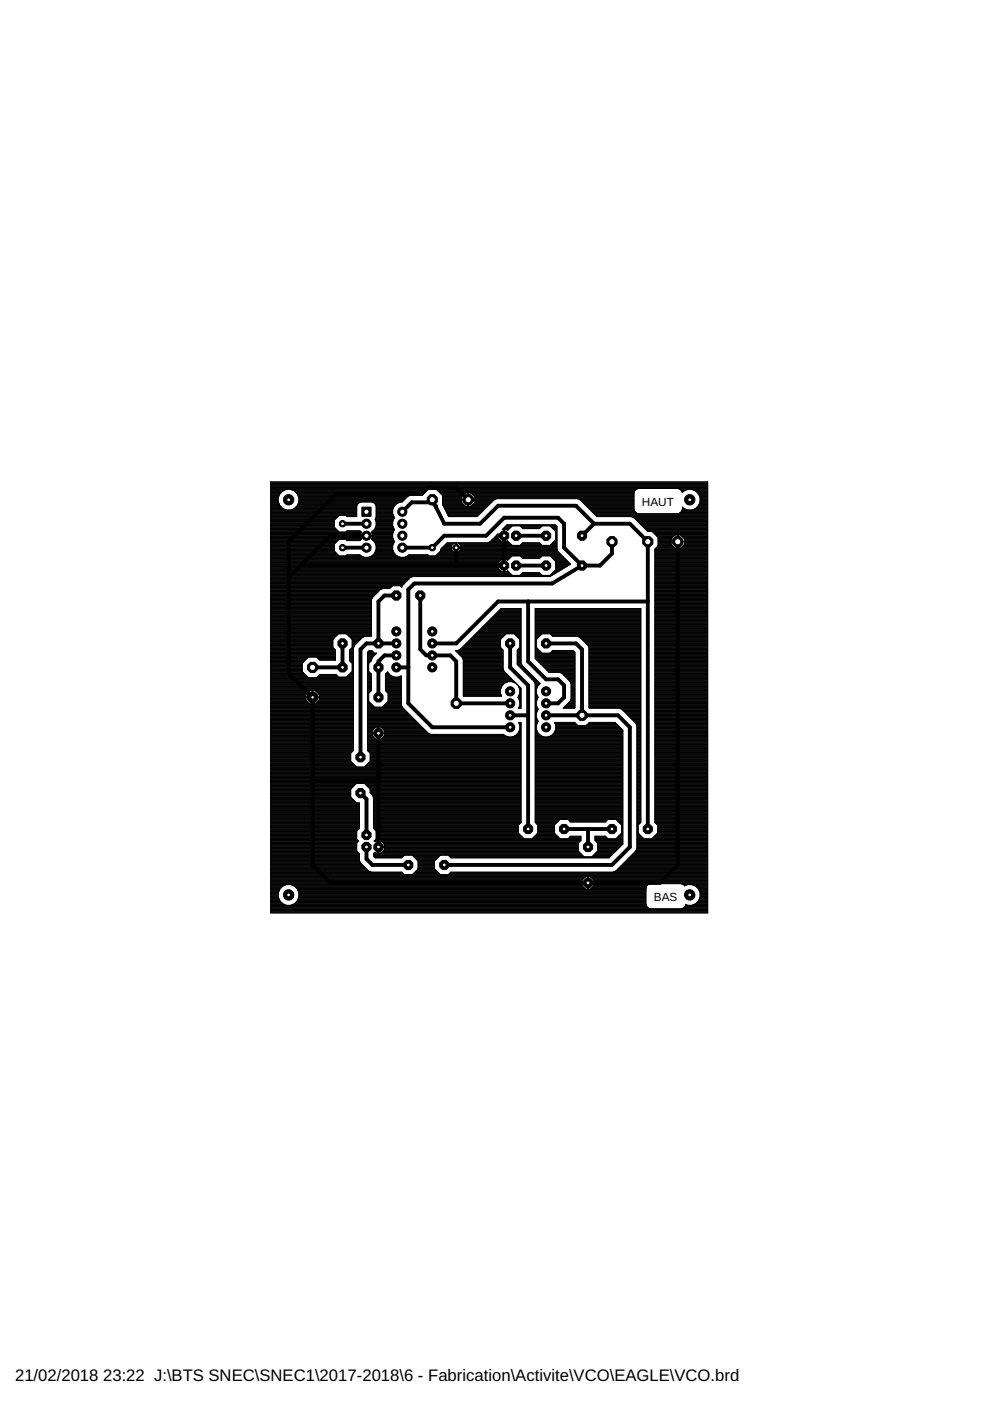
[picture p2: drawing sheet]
<svg xmlns="http://www.w3.org/2000/svg" width="210mm" height="297mm" viewBox="0 0 210 297" stroke-linecap="round" stroke-linejoin="round" font-family="sans-serif">
<defs><g id="words">
<g font-size="3.5">
<text x="3.2" y="292.8">21/02/2018</text>
<text x="21.9" y="292.8">23:22 J:\BTS SNEC\SNEC1\2017-2018\6 - Fabrication\Activite\VCO\EAGLE\VCO.brd</text>
</g>
<g font-size="2.5">
<text x="136.1" y="107.2">HAUT</text>
<text x="138.6" y="191">BAS</text>
</g>
</g></defs>
<path d="M77.7 136.4h6.3M66.3 147.8v17.8M80.2 140.2v7.6" fill="none" stroke="#000" stroke-width=".61"/>
<g fill="none" stroke="#000" stroke-width=".83">
<path d="M72.6 111h5.1M72.6 116.1h5.1M77.7 113.6h-7.6l-8.9 8.8M85.3 116.1h6.4l2.5-2.5h8.9l3.8-3.8h11.4l1.3 1.2v5.1l3.8 3.8M91.7 106l2.5 5h7.6l3.8-3.8h16.5l3.8 3.8M92.4 107.5v-.2l-.7-.8h-4.4l-2 2M96.7 116.1v3.8M99.3 106l-2.5-2.5h-6.2l-1.2 1.2h-18l-10.2 10.2v27.9l5.1 5v35.6l3.8 3.8h69.8l3.8-3.8v-68.5M106.9 113.6v6.3h-43.2M109.4 119.9h6.4M109.4 113.6h6.4M123.4 119.9l-6.3 3.8h-29.3l-1.2 1.3v24.1l5.1 5.1h16.5"/>
<path d="M125.9 111l-2.5 2.6M125.9 111h7.6l3.9 3.9v60.9M129.8 114.9v2.5l-2.6 2.5h-3.8M72.6 136.4v5.1h-6.3M84 126.3h-2.5l-1.3 1.2v8.9M84 139h-2.5l-1.3 1.2v7.6M84 136.4h-6.3l-1.3 1.3v22.8M89.1 126.3v11.4l1.3 1.3h5.1l1.2 1.2v8.9h11.5M108.2 136.4v5.1l3.8 3.8v30.5M112 127.5v12.7l3.8 3.8h2.5l1.3 1.3v2.5l-1.3 1.3h-2.5M115.8 136.4h6.3l1.3 1.3v14M137.4 127.5h-31.8l-8.9 8.9h-5"/>
<path d="M80.2 155.5v24.1M84 141.5h2.6M108.2 151.7h3.8M115.8 151.7h15.2l2.5 2.5v25.4l-3.7 3.8h-35.6M66.3 165.6h13.9M76.4 168.1l1.3 1.3v7.6M77.7 179.6v2.5l1.3 1.3h7.6M119.6 175.8h10.2M124.7 175.8v3.8"/>
</g>
<g fill="none" stroke="#000" stroke-width=".21">
<path d="M57.4 102.2h92.7v91.3h-92.7zM57.4 105.9h1.6M57.4 106h1.6M57.4 107.3h2.1M57.4 114.9h13.9M57.4 116.2h13.5M57.4 103.6h92.7M57.4 108.9h18.2M57.4 111.5h13.5M57.4 112h13.7M57.4 112.3h14M57.4 120h49.6v1.2"/>
<path d="M57.4 113.5h20.2v.1h-1.2M57.4 105.8h1.6M57.4 105h1.8M57.4 118.2h50.9M57.4 117.8h19.1M57.4 115.7h13.5M57.4 118.4h50.6M57.4 112.5h14.2M57.4 116h13.5M57.4 117.1h13.7M57.4 119.7h48.2M57.4 119.6h48.2"/>
<path d="M57.4 119.5h48.2M57.4 119.4h48.2M57.4 119.3h48.3M57.4 119.1h48.4M57.4 119h48.6M57.4 118.9h48.7M57.4 118.8h48.8M57.4 118.7h48.9M57.4 118.5h50.5M57.4 118.3h50.7M57.4 118.1h19.6M57.4 117.9h19.3"/>
<path d="M57.4 117.7h14.3M57.4 117.6h14.2M57.4 117.5h14.1M57.4 117.3h14M57.4 117.2h13.8M57.4 117h13.6M57.4 116.9h13.5M57.4 116.7h13.5M57.4 116.6h13.5M57.4 116.5h13.5M57.4 116.4h13.5M57.4 116.1h13.5"/>
<path d="M57.4 115.9h13.5M57.4 115.8h13.5M57.4 115.5h13.5M57.4 115.4h13.5M57.4 115.3h13.6M57.4 115.2h13.7M57.4 115h13.8M57.4 114.8h14M57.4 114.7h14.2M57.4 114.6h14.3M57.4 114.4h14.4M57.4 114.3h19.2"/>
<path d="M57.4 114.2h19.2M57.4 114.1h19.1M57.4 114h19.1M57.4 113.8h19M57.4 113.7h19M57.4 113.6h20.2M57.4 113.3h19M57.4 113.2h19M57.4 113.1h19.1M57.4 113h19.1M57.4 112.9h19.2M57.4 112.8h14.5"/>
<path d="M57.4 112.6h14.3M57.4 112.4h14.1M57.4 112.1h13.9M57.4 111.9h13.6M57.4 111.8h13.5M57.4 111.7h13.5M57.4 111.4h13.5M57.4 111.3h13.5M57.4 111.2h13.5M57.4 111.1h13.5M57.4 111h13.5M57.4 110.8h13.5"/>
<path d="M57.4 110.7h13.5M57.4 110.6h13.5M57.4 110.5h13.5M57.4 110.3h13.5M57.4 110.2h13.6M57.4 110.1h13.7M57.4 110h13.8M57.4 109.9h13.9M57.4 109.7h14M57.4 109.6h14.1M57.4 109.5h14.3M57.4 109.4h14.4"/>
<path d="M57.4 109.3h18.2M57.4 109.1h18.2M57.4 109h18.2M57.4 108.8h18.2M57.4 108.6h18.2M57.4 108.5h18.2M57.4 108.4h18.2M57.4 108.3h18.2M57.4 108.2h18.2M57.4 108.1h3.1M57.4 107.9h2.8M57.4 107.8h2.5"/>
<path d="M57.4 107.7h2.4M57.4 107.6h2.3M57.4 107.4h2.2M57.4 107.2h2M57.4 107.1h1.9M57.4 107h1.8M57.4 106.8h1.8M57.4 106.7h1.7M57.4 106.6h1.7M57.4 106.5h1.6M57.4 106.4h1.6M57.4 106.2h1.6"/>
<path d="M57.4 106.1h1.6M57.4 105.6h1.6M57.4 105.5h1.6M57.4 105.4h1.7M57.4 105.3h1.7M57.4 105.2h1.7M57.4 104.9h1.8M57.4 104.8h1.9M57.4 104.7h2M57.4 104.6h2.1M57.4 104.4h2.2M57.4 104.3h2.3"/>
<path d="M57.4 104.2h2.5M57.4 104.1h2.6M57.4 103.9h2.9M57.4 103.8h3.2M57.4 103.7h77.6M57.4 103.5h92.7M57.4 103.4h92.7M57.4 103.2h92.7M57.4 103.1h92.7M57.4 103h92.7M57.4 102.9h92.7M57.4 102.7h92.7"/>
<path d="M57.4 102.6h92.7M57.4 102.5h92.7M57.4 102.4h92.7M57.4 102.3h92.7M59 105.5v.9M59 105.5a2.23 2.23 0 0 1 2.2-1.8 2.23 2.23 0 0 1 2.2 1.8M59 106.4l.3 .8 .6 .6M59.9 107.8l.8 .3h.9l.8-.3M61.8 103.8h28.9M61.8 108.1h13.8M62.1 103.9h28.5M62.1 107.9h13.5"/>
<path d="M62.4 104.1h28.1M62.4 107.8h13.2M62.5 104.2h27.8M62.5 107.7h13.1M62.7 104.3h27.5M62.7 107.6h12.9M62.8 104.4h27.3M62.8 107.4h12.8M62.9 104.6h27.1M62.9 107.3h12.7M63 104.7h26.9M63 107.2h12.7"/>
<path d="M63.1 104.8h26.6M63.1 107.1h12.6M63.1 107h12.7M63.1 104.9h26.5M63.2 105h23.7M63.2 106.8h12.7M63.2 105.2h23.5M63.2 106.7h12.8M63.3 106.6h12.8M63.3 105.3h23.1M63.3 105.4h23M63.4 106.5h13"/>
<path d="M63.4 105.5v.9M63.4 105.9h22.4M63.4 106h22.3M63.4 105.8h22.5M63.4 106.4l-.3 .8-.7 .6M63.4 106.4h21.9M63.4 106.2h22M63.4 106.1h22.2M63.4 105.6h22.6M63.4 105.5h22.8M70.9 115.4v1.4l1 1.1M73.3 117.9l.3-.3h2.7l1 .6"/>
<path d="M73.4 112.8h3.1M73.4 114.4h3.1M73.4 109.4h2.2M73.5 112.6h2.9M73.5 117.7h2.9M73.6 114.6h2.7M73.6 109.5h2M75.6 107.3v2.2h-2l-.3-.2h-1.4l-1 1v1.5l1 1h1.4l.3-.3h2.7l.3 .4M76.1 106.6l.4-.2h2.4l.4 .2M76.1 106.6l-.5 .7M76.4 113.5h.1M76.4 113.6v.1"/>
<path d="M76.4 113.7v.2M76.4 113.9l.1 .2M76.5 114.1l.1 .2M76.6 112.9l-.2 .6M76.6 114.3l-.3 .3h-2.7l-.3-.2h-1.4l-1 1M77.8 113.6h5.4M78.4 118.1h6.2M78.7 117.9h5.6M78.8 114.3h4.6M78.8 112.9h4.6M78.8 114.2h4.6M78.8 113h4.5"/>
<path d="M78.9 117.9l-.8 .3M78.9 114.1l-.2 .2a2 2 0 0 1 1.1 2.2M78.9 117.8h5.2M78.9 114.1h4.4M78.9 112.8h4.5M78.9 113.1h4.4M78.9 114.4h4.5M78.9 114h4.3M79 113.2h4.2M79 113.8h4.2M79 113.7h4.2M79 113.3h4.2"/>
<path d="M79 113.7l-.1 .4M79 113.5h.1M79 113.6v.1M79 112.6h4.5M79 106.5h5.8M79 117.7h5M79.1 114.6h4.4M79.1 112.5h4.4M79.1 117.6h4.8M79.2 114.7h4.3M79.2 117.5h4.6M79.2 112.4h4.4"/>
<path d="M79.3 106.6l.5 .7M79.3 106.6h5.2M79.3 114.8h4.3M79.4 112.3h4.3M79.4 117.3h4.2M79.4 106.7h4.8M79.4 114.9h4.2M79.5 117.2h4M79.5 112.1h4M79.5 115h4M79.5 112h4M79.5 117.1h4"/>
<path d="M79.5 115.2h4M79.5 106.8h4.6M79.5 110.1l.3 .5v.8M79.6 117h3.8M79.6 111.9h3.8M79.6 110.1h3.9M79.6 110.1h-.1M79.6 115.3h3.8M79.6 110.2h3.8M79.6 116.9h3.8M79.6 111.8h3.8M79.6 107h4.3"/>
<path d="M79.6 115.4h3.8M79.6 110.3h3.8M79.6 110h3.9M79.7 111.7h3.7M79.7 107.1h4.1M79.7 116.7h3.6M79.7 115.5h3.6M79.7 109.9h3.9M79.7 110.5h3.6M79.7 111.5h3.6M79.7 116.6h3.6M79.7 109.7h4"/>
<path d="M79.7 107.2h4M79.7 115.7h3.6M79.7 110.6h3.6M79.8 107.3h3.8M79.8 116.2h3.4M79.8 108.9h3.4M79.8 107.3v2.4l-.2 .4M79.8 116.5l-.4 .8-.5 .6M79.8 111.4l-.4 .8-.7 .6 .3 .7M79.8 116h3.4M79.8 116.5h3.4M79.8 116.4h3.4"/>
<path d="M79.8 116.1h3.4M79.8 115.9h3.4M79.8 115.8h3.4M79.8 111.4h3.4M79.8 111.3h3.4M79.8 111.2h3.4M79.8 111.1h3.4M79.8 111h3.4M79.8 110.8h3.4M79.8 110.7h3.4M79.8 109.6h3.7M79.8 109.5h3.7"/>
<path d="M79.8 109.4h3.7M79.8 109.3h3.6M79.8 109.1h3.6M79.8 109h3.5M79.8 108.8h3.4M79.8 108.6h3.4M79.8 108.5h3.4M79.8 108.4h3.4M79.8 108.3h3.4M79.8 108.2h3.4M79.8 108.1h3.5M79.8 107.9h3.5"/>
<path d="M79.8 107.8h3.6M79.8 107.7h3.6M79.8 107.6h3.7M79.8 107.4h3.7M83.2 113.5h-5.4v.1h1.2M83.2 108.1v.8M83.2 111.4l.5 .9-.5 .9v.8M83.2 108.9l.5 .9-.1 .1M83.2 114l.5 .9h-.1M83.2 116.5l.4 .8 .5 .6M83.6 107.3l-.4 .8M83.6 109.9l-.4 .7v.8"/>
<path d="M83.6 114.9l-.4 .8v.8M84.1 117.9l.8 .3M86 118.1h22.4M86 105.7l.4-.5 .6-.2h2.5l1.3-1.2h1.8l1.2 1.3 .1 1.9M86 105.7l-.7 .7-1.2 .3-.5 .6M86.3 117.9h22.2M86.5 117.8h32.7M86.6 117.7h4.2M90.9 117.9l-.2-.3h-4l-1 .6M92.5 117.7h26.6M92.6 103.8h42.2M92.7 117.6h26.2"/>
<path d="M92.7 103.9h42M92.8 117.5h26M92.8 104.1h41.8M92.9 117.3h25.8M93 104.2h41.5M93 117.2h25.6M93.1 104.3h41.4M93.2 117.1h25.2M93.2 104.4h41.2M93.3 117h2.9M93.3 104.6h5.4M93.4 116.9h2.7"/>
<path d="M93.4 116.5v.3l-1 1.1M93.4 116.7h2.6M93.4 116.6h2.4M93.4 116.5h2.3M93.5 104.7h5.1M93.5 116.4h2.2M93.6 104.8h4.8M93.6 116.2h2.1M93.7 104.9h4.6M93.7 116.1h3M93.8 105h4.4M93.8 105.9h11.1"/>
<path d="M93.8 106h10.9M93.8 105.8h4.1M93.8 106.7h4.2M93.8 106.6h4.1M93.8 106.5h4.1M93.8 106.4h4.1M93.8 106.2h4.1M93.8 106.1h4.1M93.8 105.6h4.1M93.8 105.5h4.1M93.8 105.4h4.1M93.8 105.3h4.2"/>
<path d="M93.8 105.2h4.3M93.9 106.8h4.3M93.9 116h24.2M93.9 107l1.2 2.5h6.1l3.6-3.5 .5-.3h17.1l.6 .3 3.6 3.5h7.3l.5 .3 2.9 2.9h1l1.2 1.2M93.9 107.1h4.5M93.9 107h4.4M94 107.2h4.5M94 115.9h1.7M94 107.3h9.4M94.1 107.4h9.2M94.1 115.8h1.6M94.1 107.6h9.1"/>
<path d="M94.2 107.7h8.8M94.2 115.7h1.6M94.3 107.8h8.6M94.3 107.9h8.5M94.4 115.5h1.5M94.4 108.1h8.3M94.4 108.2h8.2M94.5 115.4h1.5M94.5 108.3h7.9M94.6 108.4h7.7M94.6 115.3h1.6M94.6 108.5h7.6"/>
<path d="M94.7 108.6h7.4M94.7 115.2h1.6M94.7 108.8h7.3M94.8 108.9h7M94.9 109h6.8M94.9 109.1h6.7M95 109.3h6.5M95 109.4h6.3M95.1 109.5h6.1M95.7 116v-.3l.6-.6h.4v2M95.7 116.5v-.3h2v.3M95.7 116.5l.6 .6"/>
<path d="M96.7 116.2h.1M96.7 115.7h.1M96.7 117h.1M96.7 116.9h.1M96.7 116.7h.1M96.7 116.6h.1M96.7 116.5h.1M96.7 116.4h.1M96.7 115.9h.1M96.7 115.8h.1M96.7 115.5h.1M96.7 115.4h.1"/>
<path d="M96.7 115.3h.1M96.7 115.2h.1M96.8 116.1h21.3M97.2 115.2h10.9M97.3 117h21M97.3 115.3h10.9M97.4 116.9h20.9M97.4 115.4h11M97.5 116.7h20.7M97.6 115.5h10.9M97.6 116.6h20.6M97.7 115.7h20.4"/>
<path d="M97.7 116.2h20.4M97.7 116v-.3l-.5-.6h-.4v2M97.7 116.5l-.5 .6M97.7 116.5h20.4M97.7 116.4h20.4M97.7 115.9h20.4M97.7 115.8h20.4M97.9 105.4l.8-.9h.5v2.9M97.9 105.4v.5M97.9 106v.5l.8 .9M99.2 105.8h.2M99.2 105h.2"/>
<path d="M99.2 107.2h.2M99.2 107.1h.2M99.2 107h.2M99.2 106.8h.2M99.2 106.7h.2M99.2 106.6h.2M99.2 106.5h.2M99.2 106.4h.2M99.2 106.2h.2M99.2 106.1h.2M99.2 105.6h.2M99.2 105.5h.2"/>
<path d="M99.2 105.4h.2M99.2 105.3h.2M99.2 105.2h.2M99.2 104.9h.2M99.2 104.8h.2M99.2 104.7h.2M99.2 104.6h.2M99.9 104.6h34.5M100 104.7h34.4M100 107.2h3.5M100.1 104.8h34.3M100.1 107.1h3.5"/>
<path d="M100.2 104.9h34.2M100.2 107h3.6M100.4 105h34M100.4 106.8h3.5M100.5 105.2h33.9M100.5 106.7h3.5M100.6 105.3h33.8M100.6 106.6h3.5M100.7 105.4l-.8-.9h-.5v2.9M100.7 106v.5l-.8 .9M100.7 105.4v.5M100.7 105.8h4.5"/>
<path d="M100.7 106.5h3.5M100.7 106.4h3.7M100.7 106.2h3.8M100.7 106.1h3.9M100.7 105.6h33.7M100.7 105.5h33.7M100.7 105.4h33.7M103.4 115h4.6M103.7 114.9h4.2M104 114.8h2.3M104.1 114.7h2.1M104.2 114.6h1.8"/>
<path d="M104.3 114.4h1.6M104.4 114.4h.1M104.5 114.3h1.3M104.6 114.2h1.1M104.7 114.1h.9M104.8 114h.8M104.9 113.8h.7M105.1 113.7h.5M105.2 113.6h1.6M105.4 113.3h.2M105.5 113.2h.1M105.6 119.4l.8-.8h.4v2.6"/>
<path d="M105.6 113.5v-.3l-1.7 1.7-.5 .2h-8.6l-1.4 1.4M105.6 119.4v.4M105.6 120v.5l.8 .7M106.6 112.1h1.3M106.7 112h1.4M106.8 112.3v2.6h-.4l-.8-.8v-.5h1.4v1.3h.4l.2-.2M106.8 112.5h.2M106.8 119.7h.2M106.8 119.6h.2M106.8 119.5h.2M106.8 119.4h.2M106.8 119.3h.2"/>
<path d="M106.8 119.1h.2M106.8 119h.2M106.8 118.9h.2M106.8 118.8h.2M106.8 118.7h.2M106.8 114.8h.2M106.8 114.7h.2M106.8 114.6h.2M106.8 114.4h.2M106.8 114.3h.2M106.8 114.2h.2M106.8 114.1h.2"/>
<path d="M106.8 114h.2M106.8 113.8h.2M106.8 113.7h.2M106.8 113.3h.2M106.8 113.2h.2M106.8 113.1h.2M106.8 113h.2M106.8 112.9h.2M106.8 112.8h.2M106.8 112.6h.2M106.8 112.4h.2M106.9 111.9h1.3"/>
<path d="M107 112.3v1.2h-1.7M107 111.8h1.3M107.1 111.7h1.3M107.2 111.5h10.8M107.3 111.4h10.6M107.5 118.7h.3M107.5 111.3h10.3M107.5 114.8h.3M107.5 112.4h.2M107.6 118.8h.1M107.6 114.7h.1M107.6 118.8l-.2-.2h-.4v1.2l-49.6 .1"/>
<path d="M107.6 114.7l1 .9M107.8 112.3h-1.3l1-1h10.2l.4 .4v4.7M108.6 117.9l-1 .9M108.6 111.5l-1 1-.2-.2M110.3 111.5l.5 .6M110.3 115.6l.5-.5h3.6l.5 .5M110.3 117.9l.5 .5h3.6l.5-.5M110.4 117.9h4.5M110.4 115.5h4.4M110.4 111.7h4.4M110.5 118.1h4.2M110.5 115.4h4.2"/>
<path d="M110.6 111.8h4.1M110.6 118.2h4M110.6 115.3h4M110.7 111.9h3.8M110.7 118.3h3.8M110.7 115.2h3.8M114.9 111.5l-.5 .6-3.6-.1M116.6 117.9l1.2 1.2v1.7l-1.2 1.2h-1.7l-.5-.6h-3.6l-.5 .6h-1.7l-1-1-.2 .2M116.6 111.5l1.2 1.2v1.7M116.7 117.9h2.6M116.7 115.5h1.4M116.8 111.7h1.3"/>
<path d="M116.8 118.1h2.6M116.8 115.4h1.3M116.9 111.8h1.2M116.9 118.2h2.6M117 115.3h1.1M117 111.9h1.1M117.1 118.3h2.6M117.1 115.2h1M117.1 112h1M117.2 118.4h2.6M117.2 115h.9M117.3 112.1h.8"/>
<path d="M117.3 118.5h2.6M117.3 114.9h.8M117.4 112.3h.7M117.4 118.7h2.6M117.5 114.8h.6M117.5 112.4h.6M117.6 118.8h2.5M117.6 114.7h.5M117.6 112.5h.5M117.7 118.9h2.6M117.7 114.6h.4M117.8 112.6h.3"/>
<path d="M117.8 119h2.6M117.8 114.4h.3M117.8 113.5h.3M117.8 114.4l-1.2 1.2M117.8 119.9h2.8M117.8 120h2.6M117.8 119.7h3M117.8 119.6h3.2M117.8 119.5h3.1M117.8 119.4h2.9M117.8 119.3h2.8M117.8 119.1h2.7"/>
<path d="M117.8 114.3h.3M117.8 114.2h.3M117.8 114.1h.3M117.8 114h.3M117.8 113.8h.3M117.8 113.7h.3M117.8 113.6h.3M117.8 113.3h.3M117.8 113.2h.3M117.8 113.1h.3M117.8 113h.3M117.8 112.9h.3"/>
<path d="M117.8 112.8h.3M118.1 116.4l.2 .6 2.7 2.6-4.4 2.6h-29.1l-.5 .2-1.7 1.7-.1 .4M122.5 105.8h11.9M122.8 105.9h11.6M123 106h11.4M123.1 106.1h11.3M123.3 106.2h11.1M123.4 106.4h11M123.5 106.5h10.9M123.6 106.6h10.8M123.7 106.7h10.7M123.9 106.8h10.5"/>
<path d="M124 107h10.4M124.1 107.1h10.3M124.2 107.2h10.2M124.4 107.3h10M124.5 107.4h9.9M124.6 107.6h9.8M124.7 107.7h9.7M124.8 107.8h9.6M124.9 107.9h9.5M125.1 108.1h9.3M125.2 108.2h9.3M125.3 108.3h9.2"/>
<path d="M125.4 108.4h9.2M125.6 108.5h9.1M125.7 108.6h9.1M125.8 108.8h9.2M125.9 108.9h24.2M126 109h24.1M126.2 109.1h23.9M126.3 109.3h23.8M126.4 109.4h23.7M126.5 109.5h23.6M134 109.6h16.1M134.3 109.7h15.8"/>
<path d="M134.5 108.2v.1M134.5 109.9h15.6M134.5 108.3l.1 .1M134.5 104.1l-.1 .4 .1 3.7M134.6 104.1h-.1M134.6 108.4l.1 .2M134.6 110h15.5M134.7 103.9l-.1 .2M134.7 108.6l.1 .1M134.7 110.1h15.4M134.8 108.7l.6 .2M134.9 110.2h15.2"/>
<path d="M135 103.7l-.3 .2M135 110.3h15.1M135.1 110.5h15M135.2 110.6h14.9M135.3 103.6l-.3 .1M135.3 110.7h14.8M135.5 110.8h14.6M135.6 111h14.5M135.7 111.1h14.4M135.8 111.2h14.3M136 111.3h14.1M136.1 111.4h14"/>
<path d="M136.2 111.5h13.9M136.3 111.7h13.8M136.4 111.8h13.7M136.5 111.9h13.6M136.7 112h13.4M136.8 112.1h13.3M136.9 112.3h13.2M137 112.4h13.1M137.2 112.5h12.9M137.3 112.6h12.8M138.3 112.8h11.8M138.5 112.9h11.6"/>
<path d="M138.6 113h11.5M138.7 113.1h11.4M138.8 113.2h11.3M138.9 116.4v58M138.9 118.2h11.2M138.9 117.8h11.2M138.9 119.9h11.2M138.9 120h11.2M138.9 118.4h11.2M138.9 117.1h11.2M138.9 119.7h11.2M138.9 119.6h11.2"/>
<path d="M138.9 119.5h11.2M138.9 119.4h11.2M138.9 119.3h11.2M138.9 119.1h11.2M138.9 119h11.2M138.9 118.9h11.2M138.9 118.8h11.2M138.9 118.7h11.2M138.9 118.5h11.2M138.9 118.3h11.2M138.9 118.1h11.2M138.9 117.9h11.2"/>
<path d="M138.9 117.7h11.2M138.9 117.6h11.2M138.9 117.5h11.2M138.9 117.3h11.2M138.9 117.2h11.2M138.9 117h11.2M138.9 116.9h11.2M138.9 116.7h11.2M138.9 116.6h11.2M138.9 116.5h11.2M138.9 116.4h11.2M138.9 113.3h11.2"/>
<path d="M139 116.2h11.1M139.1 113.5h4M139.1 116.1h3.9M139.2 113.6h3.8M139.3 116h3.6M139.3 113.7h3.5M139.4 115.9h3.4M139.4 113.8h3.3M139.5 115.8h3.1M139.5 114.9h10.6M139.5 115.7l-.6 .7M139.5 113.9v1.8"/>
<path d="M139.5 115.7h3M139.5 115.5h2.9M139.5 115.4h2.8M139.5 115.3h2.8M139.5 115.2h2.8M139.5 115h2.8M139.5 114.8h4.1M139.5 114.7h2.8M139.5 114.6h2.8M139.5 114.4h2.8M139.5 114.3h2.8M139.5 114.2h2.8"/>
<path d="M139.5 114.1h3M139.5 114h3.1M142.3 114.9v.5l.8 .8M143.6 116.2v-2.8h-.5l-.8 .9v.5h2.8v-.5l-.8-.9h-.5v2.8M143.6 113.5h.2M143.6 115.7h.2M143.6 116h.2M143.6 116.1h.2M143.6 115.9h.2M143.6 115.8h.2M143.6 115.5h.2M143.6 115.4h.2"/>
<path d="M143.6 115.3h.2M143.6 115.2h.2M143.6 115h.2M143.6 114.7h.2M143.6 114.6h.2M143.6 114.4h.2M143.6 114.3h.2M143.6 114.2h.2M143.6 114.1h.2M143.6 114h.2M143.6 113.8h.2M143.6 113.7h.2"/>
<path d="M143.6 113.6h.2M143.8 114.8h6.3M143.8 103.6l.3 .1M144.1 108.8h6M144.1 103.7l.6 .7a2.19 2.19 0 0 1 2.2-.6 2.19 2.19 0 0 1 1.5 1.7M144.1 108.8l-.4 .1M144.1 103.7h6M144.3 108.6h5.8M144.3 103.8h1.3M144.3 113.5h5.8M144.4 116.1h5.7M144.4 108.5h5.7"/>
<path d="M144.4 103.9h1M144.5 113.6h5.6M144.5 116h5.6M144.5 108.4h5.6M144.5 104.1h.6M144.6 113.7h5.5M144.6 108.3l-.5 .5M144.6 108.3h5.5M144.6 104.2h.3M144.6 108.2v.1M144.6 108.2h5.5M144.6 104.3h.2"/>
<path d="M144.7 115.9h5.4M144.7 108.1h.9M144.7 113.8h5.4M144.7 107.9h.6M144.7 107.8h.3M144.7 107.7h.2M144.7 107.6h.1M144.8 115.8h5.3M144.8 114h5.3M144.9 115.7h5.2M144.9 114.1h5.2M145 115.5h5.1"/>
<path d="M145.1 114.2h5M145.1 114.9v.5l-.8 .8M145.1 115.4h5M145.1 115.3h5M145.1 115.2h5M145.1 115h5M145.1 114.7h5M145.1 114.6h5M145.1 114.4h5M145.1 114.3h5M146.9 103.8h3.2M146.9 108.1h3.2"/>
<path d="M147.1 103.9h3M147.2 107.9h2.9M147.4 104.1h2.7M147.5 107.8a2.14 2.14 0 0 1-2.8-.3l-.1 .7M147.5 107.8h2.6M147.6 104.2h2.5M147.6 107.7h2.5M147.7 104.3h2.4M147.7 107.6h2.4M147.8 104.4h2.3M147.8 107.4h2.3M147.9 104.6h2.2"/>
<path d="M148 107.3h2.1M148.1 104.7h2M148.1 107.2h2M148.1 107.1h2M148.1 104.8h2M148.2 107h1.9M148.2 104.9h1.9M148.2 105h1.9M148.3 106.8h1.8M148.3 106.7h1.8M148.3 105.2h1.8M148.3 105.3h1.8"/>
<path d="M148.4 106.6h1.7M148.4 105.4h1.7M148.4 106.5h1.7M148.4 105.9h1.7M148.4 106h1.7M148.4 105.5v.9M148.4 106.4l-.3 .8-.6 .6M148.4 105.8h1.7M148.4 106.4h1.7M148.4 106.2h1.7M148.4 106.1h1.7M148.4 105.6h1.7"/>
<path d="M148.4 105.5h1.7M57.4 134.3h21.3M57.4 139.3h13.7M57.4 124.2h27.9M57.4 138.4h13.7M57.4 129h21.3M57.4 121.2h50.4M57.4 121.4h50.6M57.4 139.9h7.4M57.4 139.8h7.5M57.4 139.6h7.6M57.4 139.5h7.8"/>
<path d="M57.4 139.4h7.9M57.4 139.2h13.7M57.4 139h13.7M57.4 138.9h13.7M57.4 138.8h13.7M57.4 138.7h13.7M57.4 138.6h13.7M57.4 138.3h13.7M57.4 138.2h13.7M57.4 138.1h13.7M57.4 138h13.7M57.4 137.8h13.7"/>
<path d="M57.4 137.7h13.6M57.4 137.6h13.5M57.4 137.5h13.4M57.4 137.4h13.2M57.4 137.2h13.2M57.4 137.1h13.2M57.4 137h13.2M57.4 136.9h13.2M57.4 136.8h13.2M57.4 136.6h13.2M57.4 136.5h13.2M57.4 136.4h13.2"/>
<path d="M57.4 136.3h13.2M57.4 136.1h13.2M57.4 136h13.2M57.4 135.9h13.2M57.4 135.8h13.2M57.4 135.7h13.2M57.4 135.6h13.2M57.4 135.4h13.3M57.4 135.3h13.4M57.4 135.2h13.6M57.4 135.1h13.7M57.4 134.9h13.8"/>
<path d="M57.4 134.8h13.9M57.4 134.7h14M57.4 134.6h14.1M57.4 134.5h14.3M57.4 134.2h21.3M57.4 134.1h21.3M57.4 134h21.3M57.4 133.9h21.3M57.4 133.7h21.3M57.4 133.6h21.3M57.4 133.5h21.3M57.4 133.4h21.3"/>
<path d="M57.4 133.2h21.3M57.4 133.1h21.3M57.4 133h21.3M57.4 132.9h21.3M57.4 132.8h21.3M57.4 132.7h21.3M57.4 132.5h21.3M57.4 132.4h21.3M57.4 132.3h21.3M57.4 132.2h21.3M57.4 132.1h21.3M57.4 131.9h21.3"/>
<path d="M57.4 131.8h21.3M57.4 131.7h21.3M57.4 131.6h21.3M57.4 131.4h21.3M57.4 131.3h21.3M57.4 131.2h21.3M57.4 131.1h21.3M57.4 131h21.3M57.4 130.9h21.3M57.4 130.7h21.3M57.4 130.6h21.3M57.4 130.5h21.3"/>
<path d="M57.4 130.4h21.3M57.4 130.2h21.3M57.4 130.1h21.3M57.4 130h21.3M57.4 129.9h21.3M57.4 129.8h21.3M57.4 129.6h21.3M57.4 129.5h21.3M57.4 129.4h21.3M57.4 129.3h21.3M57.4 129.2h21.3M57.4 128.9h21.3"/>
<path d="M57.4 128.8h21.3M57.4 128.7h21.3M57.4 128.5h21.3M57.4 128.4h21.3M57.4 128.3h21.3M57.4 128.2h21.3M57.4 128.1h21.3M57.4 128h21.3M57.4 127.8h21.3M57.4 127.7h21.3M57.4 127.6h21.3M57.4 127.5h21.3"/>
<path d="M57.4 127.3h21.3M57.4 127.2h21.3M57.4 127.1h21.4M57.4 127h21.4M57.4 126.9h21.5M57.4 126.7h21.5M57.4 126.6h21.6M57.4 126.5h21.7M57.4 126.4h21.9M57.4 126.3h22M57.4 126.1h22.1M57.4 126h22.2"/>
<path d="M57.4 125.9h22.4M57.4 125.8h22.5M57.4 125.7h22.6M57.4 125.5h22.7M57.4 125.4h22.8M57.4 125.3h22.9M57.4 125.2h23.1M57.4 125.1h23.2M57.4 124.9h23.4M57.4 124.8h23.7M57.4 124.7h25.3M57.4 124.6h25.4"/>
<path d="M57.4 124.5h25.6M57.4 124.3h25.7M57.4 124.1h28M57.4 124h28.1M57.4 123.8h28.2M57.4 123.7h28.3M57.4 123.6h28.5M57.4 123.5h28.6M57.4 123.4h28.7M57.4 123.3h28.8M57.4 123.1h28.9M57.4 123h29"/>
<path d="M57.4 122.9h29.2M57.4 122.8h29.3M57.4 122.6h29.4M57.4 122.5h29.5M57.4 122.4h29.7M57.4 122.3h30M57.4 122.2h59.4M57.4 122h59.5M57.4 121.9h51.1M57.4 121.8h51M57.4 121.7h50.9M57.4 121.6h50.8"/>
<path d="M57.4 121.3h50.5M57.4 121.1h48.8M57.4 120.9h48.7M57.4 120.8h48.6M57.4 120.7h48.5M57.4 120.6h48.3M57.4 120.5h48.2M57.4 120.4h48.2M57.4 120.2h48.2M57.4 120.1h48.2M65.4 139.3l-1.3 1.3M67.2 139.4h3.9"/>
<path d="M67.4 139.5h3.7M67.5 139.6h3.6M67.6 139.8h3.5M67.7 139.9h3.4M71.1 137.8v2.2h-3.3l-.6-.7M71.8 134.4l-1.2 1.2v1.7l.5 .5M73.5 134.4l1.2 1.2v1.7l-.6 .5M73.6 134.5h5.1M73.7 134.6h5M73.8 134.7h4.9M73.9 134.8h4.8M74 134.9h3.3"/>
<path d="M74.1 137.8v2.3l.6 .6v1.6M74.1 139.3h.8M74.1 138.4h.8M74.1 139.9h.8M74.1 139.8h.8M74.1 139.6h.8M74.1 139.5h.8M74.1 139.4h.8M74.1 139.2h.8M74.1 139h.8M74.1 138.9h.8M74.1 138.8h.8"/>
<path d="M74.1 138.7h.8M74.1 138.6h.8M74.1 138.3h.8M74.1 138.2h.8M74.1 138.1h.8M74.1 138h.8M74.1 137.8h.8M74.2 135.1h2.9M74.2 137.7h.7M74.3 135.2h2.5M74.4 137.6h.5M74.4 135.3h2.3"/>
<path d="M74.5 137.5h.4M74.5 135.4h2.1M74.6 137.4h.4M74.7 135.6h1.8M74.7 137.2h.3M74.7 137.1h.3M74.7 137h.4M74.7 136.9h.4M74.7 136.8h.5M74.7 136.6h.7M74.7 136.5h.8M74.7 136.4h.9"/>
<path d="M74.7 136.3h1M74.7 136.1h1.1M74.7 136h1.3M74.7 135.9h1.4M74.7 135.8h1.5M74.7 135.7h1.6M75.2 136.8l-.3 .6v21.7l-.5 .6v1.7l1.2 1.2h1.7l1.2-1.2v-1.7l-.6-.6v-20.8l.4-.4h.5l.6 .6M77.9 139.3h1.2M77.9 138.4l2 .1a2.25 2.25 0 0 0-1.2 1.6l-.5 .6v1.6M77.9 139.9h.9M77.9 139.8h.9M77.9 139.6h.9"/>
<path d="M77.9 139.5h1M77.9 139.4h1.1M77.9 139.2h1.3M77.9 139h1.4M77.9 138.9h1.5M77.9 138.8h1.6M77.9 138.7h1.8M77.9 138.6h1.9M77.9 138.3h1.3M78 138.2h1.1M78.1 138.1h.9M78.3 138h.6"/>
<path d="M78.7 127.2v7.7h-1.3l-.5 .2-1.7 1.7M80.2 125.4l-1.2 1.3-.3 .5M83.2 124.2l-.6 .6h-1.4l-.6 .2-.4 .4M84.9 124.2l.3 .3M85 124.3h.2M85.1 124.5h.1M96.6 138h10.1M96.7 138.1h10M96.8 138.2h9.9M96.9 138.3h9.8M97.1 138.4h9.6M97.2 138.6h9.5"/>
<path d="M97.2 137.8h9.5M97.3 138.7h9.4M97.4 138.8h9.3M97.5 138.9h9.2M97.5 137.7h9.1M97.7 139h9M97.7 137.6h8.7M97.8 139.2h8.9M97.8 137.5h8.5M97.9 139.3h8.8M97.9 137.4h8.3M98 139.4l-1.5-1.5h.5l.6-.2 8.6-8.7h4.3v11.5l.2 .6 3.8 3.8-.5 .5-.3 .8v.8"/>
<path d="M98 139.4l.2 .5v7.7h8.2l-.3-.6M98 139.4h8.7M98 137.2h8.1M98.1 139.5h8.6M98.1 139.6h8.6M98.2 139.8h8.5M98.2 137.1h7.9M98.2 139.9h8.5M98.3 137h7.8M98.4 136.9h7.7M98.5 136.8h7.6M98.6 136.6h7.5"/>
<path d="M98.8 136.5h7.3M98.9 136.4h7.2M99 136.3h7.1M99.1 136.1h7M99.3 136h6.8M99.4 135.9h6.7M99.5 135.8h6.6M99.6 135.7h6.5M99.7 135.6h6.4M99.8 135.4h6.5M100 135.3h6.4M100.1 135.2h6.4"/>
<path d="M100.2 135.1h6.4M100.3 134.9h6.4M100.5 134.8h6.3M100.6 134.7h6.4M100.7 134.6h6.4M100.8 134.5h6.4M100.9 134.3h9.6M101 134.2h9.5M101.2 134.1h9.3M101.3 134h9.2M101.4 133.9h9.1M101.5 133.7h9"/>
<path d="M101.7 133.6h8.8M101.8 133.5h8.7M101.9 133.4h8.6M102 133.2h8.5M102.2 133.1h8.3M102.3 133h8.2M102.4 132.9h8.1M102.5 132.8h8M102.6 132.7h7.9M102.7 132.5h7.8M102.9 132.4h7.6M103 132.3h7.5"/>
<path d="M103.1 132.2h7.4M103.2 132.1h7.3M103.4 131.9h7.1M103.5 131.8h7M103.6 131.7h6.9M103.7 131.6h6.8M103.8 131.4h6.7M103.9 131.3h6.6M104.1 131.2h6.4M104.2 131.1h6.3M104.3 131h6.2M104.4 130.9h6.1"/>
<path d="M104.6 130.7h5.9M104.7 130.6h5.8M104.8 130.5h5.7M104.9 130.4h5.6M105 130.2h5.5M105.2 130.1h5.3M105.3 130h5.2M105.4 129.9h5.1M105.5 129.8h5M105.6 129.6h4.9M105.8 129.5h4.7M105.9 129.4h4.6"/>
<path d="M106 129.3h4.5M106.1 129.2h4.4M106.7 137.8v4l.2 .5 3.6 3.6M106.8 121.1h.2M106.8 120.9h.2M106.8 120.8h.2M106.8 120.7h.2M106.8 120.6h.2M106.8 120.5h.2M106.8 120.4h.2M106.8 120.2h.2M106.8 120.1h.2"/>
<path d="M107.3 134.4l-1.2 1.2v1.7l.6 .5M107.6 121.1h.1M109 134.4l1.2 1.2v1.7l-.5 .5M109.1 134.5h1.4M109.2 134.6h1.3M109.3 134.7h1.2M109.5 134.8h1M109.6 134.9h.9M109.7 139.3h.8M109.7 138.4h.8M109.7 137.8v3.1l3.5 3.6M109.7 139.9h.8"/>
<path d="M109.7 139.8h.8M109.7 139.6h.8M109.7 139.5h.8M109.7 139.4h.8M109.7 139.2h.8M109.7 139h.8M109.7 138.9h.8M109.7 138.8h.8M109.7 138.7h.8M109.7 138.6h.8M109.7 138.3h.8M109.7 138.2h.8"/>
<path d="M109.7 138.1h.8M109.7 138h.8M109.7 137.8h.8M109.7 135.1h.8M109.8 137.7h.7M109.8 135.2h.7M109.9 137.6h.6M110 135.3h.5M110 137.5h.5M110.1 135.4h.4M110.1 137.4h.4M110.2 135.6h.3"/>
<path d="M110.2 137.2h.3M110.2 137.1h.3M110.2 137h.3M110.2 136.9h.3M110.2 136.8h.3M110.2 136.6h.3M110.2 136.5h.3M110.2 136.4h.3M110.2 136.3h.3M110.2 136.1h.3M110.2 136h.3M110.2 135.9h.3"/>
<path d="M110.2 135.8h.3M110.2 135.7h.3M110.3 121.9h4.6M110.5 121.8h4.2M110.6 121.7h4M110.7 121.6h3.8M113.5 134.3h22.4M113.5 139.3h8.4M113.5 138.4h8.4M113.5 139.6v-10.6h22.4v45.4M113.5 139.6l2.9 2.9h5.5M113.5 139.5h8.4"/>
<path d="M113.5 139.4h8.4M113.5 139.2h8.4M113.5 139h8.4M113.5 138.9h8.4M113.5 138.8h8.4M113.5 138.7h8.4M113.5 138.6h8.4M113.5 138.3h1.3M113.5 138.2h1.1M113.5 138.1h1M113.5 138h.9M113.5 137.8h.8"/>
<path d="M113.5 137.7h.7M113.5 137.6h.5M113.5 137.5h.4M113.5 137.4h.3M113.5 137.2h.2M113.5 137.1h.2M113.5 137h.2M113.5 136.9h.2M113.5 136.8h.2M113.5 136.6h.2M113.5 136.5h.2M113.5 136.4h.2"/>
<path d="M113.5 136.3h.2M113.5 136.1h.2M113.5 136h.2M113.5 135.9h.2M113.5 135.8h.2M113.5 135.7h.2M113.5 135.6h.2M113.5 135.4h.4M113.5 135.3h.5M113.5 135.2h.6M113.5 135.1h.7M113.5 134.9h.8"/>
<path d="M113.5 134.8h1M113.5 134.7h1.1M113.5 134.6h1.2M113.5 134.5h1.3M113.5 134.2h22.4M113.5 134.1h22.4M113.5 134h22.4M113.5 133.9h22.4M113.5 133.7h22.4M113.5 133.6h22.4M113.5 133.5h22.4M113.5 133.4h22.4"/>
<path d="M113.5 133.2h22.4M113.5 133.1h22.4M113.5 133h22.4M113.5 132.9h22.4M113.5 132.8h22.4M113.5 132.7h22.4M113.5 132.5h22.4M113.5 132.4h22.4M113.5 132.3h22.4M113.5 132.2h22.4M113.5 132.1h22.4M113.5 131.9h22.4"/>
<path d="M113.5 131.8h22.4M113.5 131.7h22.4M113.5 131.6h22.4M113.5 131.4h22.4M113.5 131.3h22.4M113.5 131.2h22.4M113.5 131.1h22.4M113.5 131h22.4M113.5 130.9h22.4M113.5 130.7h22.4M113.5 130.6h22.4M113.5 130.5h22.4"/>
<path d="M113.5 130.4h22.4M113.5 130.2h22.4M113.5 130.1h22.4M113.5 130h22.4M113.5 129.9h22.4M113.5 129.8h22.4M113.5 129.6h22.4M113.5 129.5h22.4M113.5 129.4h22.4M113.5 129.3h22.4M113.5 129.2h22.4M113.5 139.6h8.4"/>
<path d="M113.6 139.8h8.3M113.7 139.9h8.2M114.9 134.4l-1.2 1.2v1.7l1.2 1.2M116.6 134.4l.6 .5h5.2l.6 .2 1.7 1.7M116.6 138.5l.6-.6h4.3l.4 .4v11.8l-2.5 .1 1.5-1.5M116.7 121.9h.5M116.7 134.5h19.2M116.8 138.3h5.1M116.8 121.8h.5M116.8 134.6h19.1M116.9 138.2h4.9M116.9 121.7h.7"/>
<path d="M117 134.7h18.9M117 138.1h4.7M117.1 121.6h.7M117.1 134.8h18.8M117.2 138h4.3M117.2 121.4h.8M117.3 121.3h.9M117.4 121.2h1M117.5 121.1h1.1M117.6 120.9h1.2M117.8 120.8h1.2M117.8 120.7h1.4"/>
<path d="M117.8 120.6h1.6M117.8 120.5h1.8M117.8 120.4h2M117.8 120.2h2.2M117.8 120.1h2.4M122.5 134.9h13.4M122.8 135.1h13.1M123 135.2h12.9M123.1 135.3h12.8M123.3 135.4h12.6M123.4 135.6h12.5M123.5 135.7h12.4"/>
<path d="M123.6 135.8h12.3M123.7 135.9h12.2M123.8 136h12.1M124 136.1h11.9M124.1 136.3h11.8M124.2 136.4h11.7M124.2 136.4h.1M124.3 136.5h11.6M124.5 136.6h11.4M124.6 136.8h11.3M124.7 136.8l.2 .6v12.7l6.4 .1 .6 .2 2.9 3 .2 .5v26l-.2 .5-3.8 3.8-.4 .5-.6 .2M124.7 136.9h11.2"/>
<path d="M124.7 137h11.2M124.8 137.1h11.1M124.8 137.2h11.1M124.9 139.3h11M124.9 138.4h11M124.9 139.9h11M124.9 139.8h11M124.9 139.6h11M124.9 139.5h11M124.9 139.4h11M124.9 139.2h11M124.9 139h11"/>
<path d="M124.9 138.9h11M124.9 138.8h11M124.9 138.7h11M124.9 138.6h11M124.9 138.3h11M124.9 138.2h11M124.9 138.1h11M124.9 138h11M124.9 137.8h11M124.9 137.7h11M124.9 137.6h11M124.9 137.5h11"/>
<path d="M124.9 137.4h11M138.9 134.3h11.2M138.9 139.3h11.2M138.9 124.2h11.2M138.9 138.4h11.2M138.9 129h11.2M138.9 121.2h11.2M138.9 121.4h11.2M138.9 139.9h11.2M138.9 139.8h11.2M138.9 139.6h11.2M138.9 139.5h11.2"/>
<path d="M138.9 139.4h11.2M138.9 139.2h11.2M138.9 139h11.2M138.9 138.9h11.2M138.9 138.8h11.2M138.9 138.7h11.2M138.9 138.6h11.2M138.9 138.3h11.2M138.9 138.2h11.2M138.9 138.1h11.2M138.9 138h11.2M138.9 137.8h11.2"/>
<path d="M138.9 137.7h11.2M138.9 137.6h11.2M138.9 137.5h11.2M138.9 137.4h11.2M138.9 137.2h11.2M138.9 137.1h11.2M138.9 137h11.2M138.9 136.9h11.2M138.9 136.8h11.2M138.9 136.6h11.2M138.9 136.5h11.2M138.9 136.4h11.2"/>
<path d="M138.9 136.3h11.2M138.9 136.1h11.2M138.9 136h11.2M138.9 135.9h11.2M138.9 135.8h11.2M138.9 135.7h11.2M138.9 135.6h11.2M138.9 135.4h11.2M138.9 135.3h11.2M138.9 135.2h11.2M138.9 135.1h11.2M138.9 134.9h11.2"/>
<path d="M138.9 134.8h11.2M138.9 134.7h11.2M138.9 134.6h11.2M138.9 134.5h11.2M138.9 134.2h11.2M138.9 134.1h11.2M138.9 134h11.2M138.9 133.9h11.2M138.9 133.7h11.2M138.9 133.6h11.2M138.9 133.5h11.2M138.9 133.4h11.2"/>
<path d="M138.9 133.2h11.2M138.9 133.1h11.2M138.9 133h11.2M138.9 132.9h11.2M138.9 132.8h11.2M138.9 132.7h11.2M138.9 132.5h11.2M138.9 132.4h11.2M138.9 132.3h11.2M138.9 132.2h11.2M138.9 132.1h11.2M138.9 131.9h11.2"/>
<path d="M138.9 131.8h11.2M138.9 131.7h11.2M138.9 131.6h11.2M138.9 131.4h11.2M138.9 131.3h11.2M138.9 131.2h11.2M138.9 131.1h11.2M138.9 131h11.2M138.9 130.9h11.2M138.9 130.7h11.2M138.9 130.6h11.2M138.9 130.5h11.2"/>
<path d="M138.9 130.4h11.2M138.9 130.2h11.2M138.9 130.1h11.2M138.9 130h11.2M138.9 129.9h11.2M138.9 129.8h11.2M138.9 129.6h11.2M138.9 129.5h11.2M138.9 129.4h11.2M138.9 129.3h11.2M138.9 129.2h11.2M138.9 128.9h11.2"/>
<path d="M138.9 128.8h11.2M138.9 128.7h11.2M138.9 128.5h11.2M138.9 128.4h11.2M138.9 128.3h11.2M138.9 128.2h11.2M138.9 128.1h11.2M138.9 128h11.2M138.9 127.8h11.2M138.9 127.7h11.2M138.9 127.6h11.2M138.9 127.5h11.2"/>
<path d="M138.9 127.3h11.2M138.9 127.2h11.2M138.9 127.1h11.2M138.9 127h11.2M138.9 126.9h11.2M138.9 126.7h11.2M138.9 126.6h11.2M138.9 126.5h11.2M138.9 126.4h11.2M138.9 126.3h11.2M138.9 126.1h11.2M138.9 126h11.2"/>
<path d="M138.9 125.9h11.2M138.9 125.8h11.2M138.9 125.7h11.2M138.9 125.5h11.2M138.9 125.4h11.2M138.9 125.3h11.2M138.9 125.2h11.2M138.9 125.1h11.2M138.9 124.9h11.2M138.9 124.8h11.2M138.9 124.7h11.2M138.9 124.6h11.2"/>
<path d="M138.9 124.5h11.2M138.9 124.3h11.2M138.9 124.1h11.2M138.9 124h11.2M138.9 123.8h11.2M138.9 123.7h11.2M138.9 123.6h11.2M138.9 123.5h11.2M138.9 123.4h11.2M138.9 123.3h11.2M138.9 123.1h11.2M138.9 123h11.2"/>
<path d="M138.9 122.9h11.2M138.9 122.8h11.2M138.9 122.6h11.2M138.9 122.5h11.2M138.9 122.4h11.2M138.9 122.3h11.2M138.9 122.2h11.2M138.9 122h11.2M138.9 121.9h11.2M138.9 121.8h11.2M138.9 121.7h11.2M138.9 121.6h11.2"/>
<path d="M138.9 121.3h11.2M138.9 121.1h11.2M138.9 120.9h11.2M138.9 120.8h11.2M138.9 120.7h11.2M138.9 120.6h11.2M138.9 120.5h11.2M138.9 120.4h11.2M138.9 120.2h11.2M138.9 120.1h11.2M57.4 143h7.3M57.4 149.3h17.5"/>
<path d="M57.4 156.8h17.5M57.4 149.9h17.5M57.4 155.7h17.5M57.4 147.6h7.5M57.4 142.5h6.8M57.4 159.9h17M57.4 159.8h17M57.4 159.7h17M57.4 159.5h17.1M57.4 159.4h17.2M57.4 159.3h17.4M57.4 159.2h17.5"/>
<path d="M57.4 159.1h17.5M57.4 158.9h17.5M57.4 158.8h17.5M57.4 158.7h17.5M57.4 158.6h17.5M57.4 158.5h17.5M57.4 158.3h17.5M57.4 158.2h17.5M57.4 158.1h17.5M57.4 158h17.5M57.4 157.9h17.5M57.4 157.7h17.5"/>
<path d="M57.4 157.6h17.5M57.4 157.5h17.5M57.4 157.4h17.5M57.4 157.2h17.5M57.4 157.1h17.5M57.4 157h17.5M57.4 156.9h17.5M57.4 156.7h17.5M57.4 156.5h17.5M57.4 156.4h17.5M57.4 156.3h17.5M57.4 156.2h17.5"/>
<path d="M57.4 156h17.5M57.4 155.9h17.5M57.4 155.8h17.5M57.4 155.6h17.5M57.4 155.4h17.5M57.4 155.3h17.5M57.4 155.2h17.5M57.4 155.1h17.5M57.4 155h17.5M57.4 154.8h17.5M57.4 154.7h17.5M57.4 154.6h17.5"/>
<path d="M57.4 154.5h17.5M57.4 154.3h17.5M57.4 154.2h17.5M57.4 154.1h17.5M57.4 154h17.5M57.4 153.9h17.5M57.4 153.8h17.5M57.4 153.6h17.5M57.4 153.5h17.5M57.4 153.4h17.5M57.4 153.3h17.5M57.4 153.1h17.5"/>
<path d="M57.4 153h17.5M57.4 152.9h17.5M57.4 152.8h17.5M57.4 152.7h17.5M57.4 152.5h17.5M57.4 152.4h17.5M57.4 152.3h17.5M57.4 152.2h17.5M57.4 152.1h17.5M57.4 152h17.5M57.4 151.8h17.5M57.4 151.7h17.5"/>
<path d="M57.4 151.6h17.5M57.4 151.5h17.5M57.4 151.3h17.5M57.4 151.2h17.5M57.4 151.1h17.5M57.4 151h17.5M57.4 150.9h17.5M57.4 150.7h17.5M57.4 150.6h17.5M57.4 150.5h17.5M57.4 150.4h17.5M57.4 150.3h17.5"/>
<path d="M57.4 150.1h17.5M57.4 150h17.5M57.4 149.8h17.5M57.4 149.6h17.5M57.4 149.5h17.5M57.4 149.4h17.5M57.4 149.2h8.2M57.4 149.1h8.1M57.4 148.9h7.9M57.4 148.8h7.8M57.4 148.7h7.7M57.4 148.6h7.6"/>
<path d="M57.4 148.4h7.5M57.4 148.3h7.5M57.4 148.2h7.5M57.4 148.1h7.5M57.4 148h7.5M57.4 147.8h8.8M57.4 147.7h7.5M57.4 147.5h7.5M57.4 147.4h7.5M57.4 147.2h7.5M57.4 147.1h7.6M57.4 147h7.7"/>
<path d="M57.4 146.9h7.8M57.4 146.8h7.9M57.4 146.6h8.1M57.4 146.5h8.2M57.4 146.4h17.5M57.4 146.3h17.5M57.4 146.2h17.5M57.4 146h17.5M57.4 145.9h17.5M57.4 145.8h17.5M57.4 145.7h17.5M57.4 145.6h17.5"/>
<path d="M57.4 145.4h17.5M57.4 145.3h17.5M57.4 145.2h17.5M57.4 145.1h17.5M57.4 144.9h17.5M57.4 144.8h17.5M57.4 144.7h17.5M57.4 144.6h17.5M57.4 144.5h17.5M57.4 144.4h17.5M57.4 144.2h17.5M57.4 144.1h17.5"/>
<path d="M57.4 144h17.5M57.4 143.9h17.5M57.4 143.7h17.5M57.4 143.6h7.9M57.4 143.5h7.8M57.4 143.4h7.7M57.4 143.3h7.6M57.4 143.2h7.4M57.4 142.9h7.2M57.4 142.8h7.1M57.4 142.7h7M57.4 142.4h6.7"/>
<path d="M57.4 142.3h6.7M57.4 142.2h6.7M57.4 142h6.7M57.4 141.9h6.7M57.4 141.8h6.7M57.4 141.7h6.7M57.4 141.6h6.7M57.4 141.5h6.7M57.4 141.3h6.7M57.4 141.2h6.7M57.4 141.1h6.7M57.4 141h6.7"/>
<path d="M57.4 140.8h6.7M57.4 140.7h6.7M57.4 140.6h6.7M57.4 140.5h6.8M57.4 140.4h6.9M57.4 140.3h7.1M57.4 140.1h7.2M57.4 140h7.3M64.1 140.6v1.8l1.3 1.3h1.8l.6-.7M64.9 147.3v.5h2.8v-.5M64.9 147.3l.8-.9h.5v2.9M64.9 148.4v-.5h2.8v.5"/>
<path d="M64.9 148.4l.8 .9M66.2 147.6h.1M66.2 149.2h.1M66.2 149.1h.1M66.2 148.9h.1M66.2 148.8h.1M66.2 148.7h.1M66.2 148.6h.1M66.2 148.4h.1M66.2 148.3h.1M66.2 148.2h.1M66.2 148.1h.1"/>
<path d="M66.2 148h.1M66.2 147.7h.1M66.2 147.5h.1M66.2 147.4h.1M66.2 147.2h.1M66.2 147.1h.1M66.2 147h.1M66.2 146.9h.1M66.2 146.8h.1M66.2 146.6h.1M66.2 146.5h.1M66.3 147.8h8.6"/>
<path d="M67 149.2h7.9M67 146.5h7.9M67.1 149.1h7.8M67.1 146.6h7.8M67.2 146.8h7.7M67.2 148.9h7.7M67.2 143.6h7.7M67.3 148.8h7.6M67.3 146.9h7.6M67.3 143.5h4.4M67.4 148.7h7.5M67.4 147h7.5"/>
<path d="M67.5 143.4h4.1M67.6 148.6h7.3M67.6 147.1h7.3M67.6 143.3h3.9M67.7 148.4h7.2M67.7 147.2h7.2M67.7 147.3l-.8-.9h-.6v2.9M67.7 148.4l-.8 .9M67.7 147.6h7.2M67.7 148.3h7.2M67.7 148.2h7.2M67.7 148.1h7.2"/>
<path d="M67.7 148h7.2M67.7 147.7h7.2M67.7 147.5h7.2M67.7 147.4h7.2M67.7 143.2h3.7M67.8 143h3.4M73.5 143.5h1.4M73.6 143.4h1.3M73.8 143.3h1.1M73.9 143.2h1M74 143h.9M74.1 140h.8"/>
<path d="M74.1 142.9h.8M74.1 140.1h.8M74.3 142.8h.6M74.3 140.3h.6M74.4 142.7h.5M74.4 140.4h.5M74.5 142.5h.4M74.5 140.5h.4M74.6 142.4h.3M74.6 140.6h.3M74.7 142.3l-1.2 1.3h-1.7l-.6-.6M74.7 142.3h.2"/>
<path d="M74.7 142.2h.2M74.7 142h.2M74.7 141.9h.2M74.7 141.8h.2M74.7 141.7h.2M74.7 141.6h.2M74.7 141.5h.2M74.7 141.3h.2M74.7 141.2h.2M74.7 141.1h.2M74.7 141h.2M74.7 140.8h.2"/>
<path d="M74.7 140.7h.2M77.9 143h.8M77.9 149.3h.9M77.9 156.8h32.6M77.9 149.9h7.4M77.9 155.7h1M77.9 147.6h.3M77.9 142.5h.5M77.9 159.1h32.6M77.9 158.9h32.6M77.9 158.8h32.6M77.9 158.7h32.6"/>
<path d="M77.9 158.6h32.6M77.9 158.5h32.6M77.9 158.3h32.6M77.9 158.2h32.6M77.9 158.1h32.6M77.9 158h32.6M77.9 157.9h32.6M77.9 157.7h32.6M77.9 157.6h32.6M77.9 157.5h32.6M77.9 157.4h32.6M77.9 157.2h32.6"/>
<path d="M77.9 157.1h32.6M77.9 157h32.6M77.9 156.9h32.6M77.9 156.7h1.7M77.9 156.5h1.6M77.9 156.4h1.5M77.9 156.3h1.3M77.9 156.2h1.2M77.9 156h1.1M77.9 155.9h1M77.9 155.8h1M77.9 155.6h1"/>
<path d="M77.9 155.4h2.3M77.9 155.3h1M77.9 155.2h1M77.9 155.1h1M77.9 155h1M77.9 154.8h1.1M77.9 154.7h1.2M77.9 154.6h1.4M77.9 154.5h1.5M77.9 154.3h1.6M77.9 154.2h1.7M77.9 154.1h11.6"/>
<path d="M77.9 154h11.4M77.9 153.9h11.3M77.9 153.8h11.2M77.9 153.6h11.1M77.9 153.5h11M77.9 153.4h10.8M77.9 153.3h10.7M77.9 153.1h10.6M77.9 153h10.5M77.9 152.9h10.4M77.9 152.8h10.2M77.9 152.7h10.1"/>
<path d="M77.9 152.5h10M77.9 152.4h9.9M77.9 152.3h9.8M77.9 152.2h9.6M77.9 152.1h9.5M77.9 152h9.4M77.9 151.8h9.3M77.9 151.7h9.2M77.9 151.6h9M77.9 151.5h8.9M77.9 151.3h8.8M77.9 151.2h8.7"/>
<path d="M77.9 151.1h8.5M77.9 151h8.4M77.9 150.9h8.3M77.9 150.7h8.2M77.9 150.6h8.1M77.9 150.5h8M77.9 150.4h7.8M77.9 150.3h7.7M77.9 150.1h7.6M77.9 150h7.5M77.9 149.8h1.3M77.9 149.6h1.2"/>
<path d="M77.9 149.5h1.1M77.9 149.4h1M77.9 149.2h.8M77.9 149.1h.6M77.9 148.9h.5M77.9 148.8h.4M77.9 148.7h.3M77.9 148.6h.3M77.9 148.4h.3M77.9 148.3h.3M77.9 148.2h.3M77.9 148.1h.3"/>
<path d="M77.9 148h.3M77.9 147.8h.3M77.9 147.7h.3M77.9 147.5h.3M77.9 147.4h.3M77.9 147.2h.3M77.9 147.1h.3M77.9 147h.3M77.9 146.9h.4M77.9 146.8h.5M77.9 146.6h.6M77.9 146.5h.8"/>
<path d="M77.9 146.4h.8M77.9 146.3h.8M77.9 146.2h.8M77.9 146h.8M77.9 145.9h.8M77.9 145.8h.8M77.9 145.7h.8M77.9 145.6h.8M77.9 145.4h.8M77.9 145.3h.8M77.9 145.2h.8M77.9 145.1h.8"/>
<path d="M77.9 144.9h.8M77.9 144.8h.8M77.9 144.7h.8M77.9 144.6h.8M77.9 144.5h.8M77.9 144.4h.8M77.9 144.2h.8M77.9 144.1h.8M77.9 144h.8M77.9 143.9h.8M77.9 143.7h.8M77.9 143.6h.8"/>
<path d="M77.9 143.5h.8M77.9 143.4h.8M77.9 143.3h.8M77.9 143.2h.8M77.9 142.9h.8M77.9 142.8h.7M77.9 142.7h.6M77.9 142.4h.4M77.9 142.3h.3M77.9 142.2h.3M77.9 142h.3M77.9 141.9h.3"/>
<path d="M77.9 141.8h.3M77.9 141.7h.3M77.9 141.6h.3M77.9 141.5h.3M77.9 141.3h.3M77.9 141.2h.3M77.9 141.1h.3M77.9 141h.3M77.9 140.8h.3M77.9 140.7h.3M77.9 140.6h.3M77.9 140.5h.4"/>
<path d="M77.9 140.4h.6M77.9 140.3h.7M77.9 140.1h.8M77.9 140h.8M78 159.2h32.5M78.1 159.3h32.4M78.2 147v1.7M78.2 142.3l.5 .6M78.2 148.7l1.2 1.2M78.2 159.4h32.3M78.3 159.5h32.2M78.5 159.7h32"/>
<path d="M78.5 159.9h32M78.5 159.8h32M78.7 142.9v3.5l-.5 .6M78.9 154.9l.8-.7h.5v2.6M78.9 154.9v.5h2.6v-.5M79.7 156.8l-.8-.8v-.5h2.6v.5l-.7 .8M80.2 155.7h.1M80.2 156.7h.1M80.2 156.5h.1M80.2 156.4h.1M80.2 156.3h.1M80.2 156.2h.1"/>
<path d="M80.2 156h.1M80.2 155.9h.1M80.2 155.8h.1M80.2 155.6h.1M80.2 155.3h.1M80.2 155.2h.1M80.2 155.1h.1M80.2 155h.1M80.2 154.8h.1M80.2 154.7h.1M80.2 154.6h.1M80.2 154.5h.1"/>
<path d="M80.2 154.3h.1M80.2 154.2h.1M80.3 155.4h10.5M80.8 154.2h8.8M80.9 156.7h29.6M81 154.3h8.7M81 156.5h29.5M81.1 154.5h8.7M81.1 156.4h29.4M81.2 154.6h8.7M81.2 149.8h4M81.2 156.3h29.3"/>
<path d="M81.3 154.7h8.8M81.3 149.6h3.9M81.4 156.2h26.1M81.4 154.8h8.8M81.4 149.5h3.7M81.5 156h25.8M81.5 154.9l-.7-.7h-.5v2.6M81.5 155.7h25.2a2.02 2.02 0 0 0 2.6 .2M81.5 155.9h25.5M81.5 155.8h25.4M81.5 155.6h9.5M81.5 155.3h9.2"/>
<path d="M81.5 155.2h9.1M81.5 155.1h8.9M81.5 155h8.8M81.6 149.4h3.5M81.7 149.3h3.4M81.7 143h1M81.7 142.9v3.5l.6 .6M81.7 146.4h3.4M81.7 146.3h3.4M81.7 146.2h3.4M81.7 146h3.4M81.7 145.9h3.4"/>
<path d="M81.7 145.8h3.4M81.7 145.7h3.4M81.7 145.6h3.4M81.7 145.4h3.4M81.7 145.3h3.4M81.7 145.2h3.4M81.7 145.1h3.4M81.7 144.9h3.4M81.7 144.8h3.4M81.7 144.7h3.4M81.7 144.6h3.4M81.7 144.5h3.4"/>
<path d="M81.7 144.4h3.4M81.7 144.2h3.4M81.7 144.1h3.4M81.7 144h3.4M81.7 143.9h3.4M81.7 143.7h3.4M81.7 143.6h3.4M81.7 143.5h1.8M81.7 143.4h1.5M81.7 143.3h1.2M81.7 143.2h1.1M81.7 142.9h.8"/>
<path d="M81.8 149.2h3.3M81.8 146.5h3.3M81.9 142.8h.5M81.9 149.1h3.2M81.9 146.6h3.2M82 142.7h.3M82.1 148.9h3M82.1 146.8h3M82.1 142.5h.2M82.2 148.8h2.9M82.2 146.9h2.9M82.3 142.7a2.08 2.08 0 0 0 2.8 .6v6.1"/>
<path d="M82.3 148.7l-1.2 1.2M82.3 147v1.7M82.3 142.7l-.1-.3-.5 .5M82.3 147.6h2.8M82.3 148.7h2.8M82.3 148.6h2.8M82.3 148.4h2.8M82.3 148.3h2.8M82.3 148.2h2.8M82.3 148.1h2.8M82.3 148h2.8M82.3 147.8h2.8"/>
<path d="M82.3 147.7h2.8M82.3 147.5h2.8M82.3 147.4h2.8M82.3 147.2h2.8M82.3 147.1h2.8M82.3 147h2.8M84.6 143.5h.5M84.9 143.4h.2M85.1 149.4l.2 .6 5.5 5.5M90.8 155.5l.6 .2M98.2 143h9.4M98.2 142.5h8.9"/>
<path d="M98.2 147.5h8.1M98.2 147.4h8.1M98.2 147.2h8M98.2 147.1h8M98.2 147h7.9M98.2 146.9h7.9M98.2 146.8h7.9M98.2 146.6h7.9M98.2 146.5h7.9M98.2 146.4h7.9M98.2 146.3h7.9M98.2 146.2h7.9"/>
<path d="M98.2 146h8M98.2 145.9h8M98.2 145.8h8.1M98.2 145.7h8.1M98.2 145.6h8.2M98.2 145.4h8.2M98.2 145.3h8.3M98.2 145.2h8.4M98.2 145.1h8.6M98.2 144.9h8.7M98.2 144.8h8.8M98.2 144.7h9.1"/>
<path d="M98.2 144.6h9.4M98.2 144.5h10.8M98.2 144.4h10.7M98.2 144.2h10.6M98.2 144.1h10.4M98.2 144h10.3M98.2 143.9h10.2M98.2 143.7h10.1M98.2 143.6h10M98.2 143.5h9.9M98.2 143.4h9.7M98.2 143.3h9.6"/>
<path d="M98.2 143.2h9.5M98.2 142.9h9.2M98.2 142.8h9.1M98.2 142.7h9M98.2 142.4h8.8M98.2 142.3h8.7M98.2 142.2h8.6M98.2 142h8.6M98.2 141.9h8.5M98.2 141.8h8.5M98.2 141.7h8.5M98.2 141.6h8.5"/>
<path d="M98.2 141.5h8.5M98.2 141.3h8.5M98.2 141.2h8.5M98.2 141.1h8.5M98.2 141h8.5M98.2 140.8h8.5M98.2 140.7h8.5M98.2 140.6h8.5M98.2 140.5h8.5M98.2 140.4h8.5M98.2 140.3h8.5M98.2 140.1h8.5"/>
<path d="M98.2 140h8.5M106.1 147a2.09 2.09 0 0 1 2.1-2.5 2.09 2.09 0 0 1 2 2.5M108.7 144.6h.4M108.8 156.2h1.7M109 144.7h.3M109.1 156h1.4M109.3 144.8h.1M109.3 155.9h1.2M109.5 155.8h1M109.5 144.9h.1M109.6 145.1h.1M109.6 155.7h.9"/>
<path d="M109.7 140.8h.9M109.7 140.7h.9M109.7 140.6h.8M109.7 140.5h.8M109.7 140.4h.8M109.7 140.3h.8M109.7 140.1h.8M109.7 140h.8M109.7 145.2h.1M109.7 155.6h.8M109.7 141h1M109.8 147.8l.4 .9v.8"/>
<path d="M109.8 147.8h.7M109.8 155.4h.7M109.8 145.3h.1M109.9 141.1h.8M109.9 155.3h.6M109.9 148h.6M109.9 147.7h.6M109.9 145.4h.1M110 147.6h.5M110 155.2h.5M110 150.1h.5M110 148.1h.5"/>
<path d="M110 145.6h.1M110 153.3h.5M110 148.2h.5M110 147.5h.5M110 145.7h.2M110 141.2h.8M110 155.1h.5M110 150h.5M110 153.4h.5M110.1 149.9h.4M110.1 155h.4M110.1 148.3h.4"/>
<path d="M110.1 147.4h.4M110.1 145.8h.2M110.1 153.5h.4M110.1 149.8h.4M110.1 148.4h.4M110.1 147.2h.4M110.1 145.9h.4M110.1 141.3h.9M110.1 154.8h.4M110.2 153.6h.3M110.2 148.6h.3M110.2 147.1h.3"/>
<path d="M110.2 154.7h.3M110.2 149.6h.3M110.2 146h.3M110.2 149.3h.3M110.2 154.6l-.3 .8-.6 .5M110.2 153.8v.8M110.2 153.8l-.2-.6h.5v21.2M110.2 147l-.4 .8M110.2 154.6h.3M110.2 154.5h.3M110.2 154.3h.3M110.2 154.2h.3"/>
<path d="M110.2 154.1h.3M110.2 154h.3M110.2 153.9h.3M110.2 153.8h.3M110.2 149.5h.3M110.2 149.4h.3M110.2 149.2h.3M110.2 149.1h.3M110.2 148.9h.3M110.2 148.8h.3M110.2 148.7h.3M110.2 147h.3"/>
<path d="M110.2 146.9h.3M110.2 146.8h.3M110.2 146.6h.3M110.2 146.5h.3M110.2 146.4h.3M110.2 146.3h.3M110.2 146.2h.3M110.2 141.5h.9M110.4 141.6h.8M110.5 145.9v4.3h-.5l.2-.7M110.5 141.7h.8M110.6 141.8h.8"/>
<path d="M110.7 141.9h.8M110.8 142h.9M111 142.2h.8M111.1 142.3h.8M111.2 142.4h.8M111.3 142.5h.9M111.4 142.7h.9M111.6 142.8h.8M111.7 142.9h.8M111.8 143h.8M111.9 143.2h.9M112 143.3h.9"/>
<path d="M112.2 143.4h.8M112.3 143.5h.8M112.4 143.6h.8M112.5 143.7h.9M112.6 143.9h.9M112.8 144h.8M112.9 144.1h.8M113 144.2h.9M113.1 144.4h.9M113.2 144.5l.3 .5v29.4M113.2 144.5h.9M113.3 144.6h.9"/>
<path d="M113.3 144.7h1M113.4 144.8h1M113.5 144.9h1M113.5 149.3h.2M113.5 156.8h18.6M113.5 149.9h.4M113.5 155.7h.9M113.5 147.6h.5M113.5 159.9h18.6M113.5 159.8h18.6M113.5 159.7h18.6M113.5 159.5h18.6"/>
<path d="M113.5 159.4h18.6M113.5 159.3h18.6M113.5 159.2h18.6M113.5 159.1h18.6M113.5 158.9h18.6M113.5 158.8h18.6M113.5 158.7h18.6M113.5 158.6h18.6M113.5 158.5h18.6M113.5 158.3h18.6M113.5 158.2h18.6M113.5 158.1h18.6"/>
<path d="M113.5 158h18.6M113.5 157.9h18.6M113.5 157.7h18.6M113.5 157.6h18.6M113.5 157.5h18.6M113.5 157.4h18.6M113.5 157.2h18.6M113.5 157.1h18.6M113.5 157h18.6M113.5 156.9h18.6M113.5 156.7h18.6M113.5 156.5h18.6"/>
<path d="M113.5 156.4h18.6M113.5 156.3h18.6M113.5 156.2h1.7M113.5 156h1.4M113.5 155.9h1.1M113.5 155.8h1M113.5 155.6h.7M113.5 155.4h.6M113.5 155.3h.5M113.5 155.2h.5M113.5 155.1h.4M113.5 155h.4"/>
<path d="M113.5 154.8h.3M113.5 154.7h.3M113.5 154.6h.2M113.5 154.5h.2M113.5 154.3h.2M113.5 154.2h.2M113.5 154.1h.2M113.5 154h.2M113.5 153.9h.2M113.5 153.8h.2M113.5 153.6h.3M113.5 153.5h.3"/>
<path d="M113.5 153.4h.4M113.5 153.3h.4M113.5 153.1h.5M113.5 153h.5M113.5 152.9h.6M113.5 152.8h.5M113.5 152.7h.5M113.5 152.5h.4M113.5 152.4h.4M113.5 152.3h.3M113.5 152.2h.3M113.5 152.1h.2"/>
<path d="M113.5 152h.2M113.5 151.8h.2M113.5 151.7h.2M113.5 151.6h.2M113.5 151.5h.2M113.5 151.3h.2M113.5 151.2h.2M113.5 151.1h.3M113.5 151h.3M113.5 150.9h.4M113.5 150.7h.4M113.5 150.6h.5"/>
<path d="M113.5 150.5h.5M113.5 150.4h.6M113.5 150.3h.5M113.5 150.1h.5M113.5 150h.4M113.5 149.8h.3M113.5 149.6h.3M113.5 149.5h.2M113.5 149.4h.2M113.5 149.2h.2M113.5 149.1h.2M113.5 148.9h.2"/>
<path d="M113.5 148.8h.2M113.5 148.7h.2M113.5 148.6h.3M113.5 148.4h.3M113.5 148.3h.4M113.5 148.2h.4M113.5 148.1h.5M113.5 148h.5M113.5 147.8h.6M113.5 147.7h.5M113.5 147.5h.4M113.5 147.4h.4"/>
<path d="M113.5 147.2h.3M113.5 147.1h.3M113.5 147h.2M113.5 146.9h.2M113.5 146.8h.2M113.5 146.6h.2M113.5 146.5h.2M113.5 146.4h.2M113.5 146.3h.2M113.5 146.2h.2M113.5 146h.3M113.5 145.9h.3"/>
<path d="M113.5 145.8h.4M113.5 145.7h.4M113.5 145.6h.5M113.5 145.4h.5M113.5 145.3h.6M113.5 145.2h.8M113.5 145.1h.9M113.7 151.2v.9M113.7 153.8v.8M113.7 147l.3 .7M113.7 149.5l.3 .8M113.7 152.1l.4 .8"/>
<path d="M113.7 154.6l.3 .8 .6 .5M113.9 140h8M114 140.1h7.9M114 147.7l.1 .1M114 150.3l.1 .1M114 150.5l-.3 .7M114 153l-.3 .8M114.1 140.3h7.8M114.1 147.8l-.4 .9v.8M114.1 150.4l-.1 .1M114.1 152.9l-.1 .1M114.2 140.4h7.7"/>
<path d="M114.3 140.5h7.6M114.5 140.6h7.4M114.6 140.7h7.3M114.6 155.9l.8 .4h.8l.7-.4M114.7 140.8h7.2M114.8 141h7.1M115 141.1h6.9M115.1 141.2h6.8M115.2 141.3h6.7M115.3 141.5h6.6M115.4 141.6h6.5M115.5 141.7h6.4"/>
<path d="M115.7 141.8h6.2M115.8 141.9h6.1M115.9 142h6M116 142.2h5.9M116.2 142.3h5.7M116.3 142.4h5.6M116.4 156.2h15.7M116.7 156h15.4M116.9 155.9h15.2M117.1 155.8h15M117.2 155.7h14.9M117.3 155.6h14.8"/>
<path d="M117.4 155.4h14.7M117.5 155.3h14.6M117.6 155.2h14.5M117.6 153.3h4.3M117.6 155.1h14.5M117.7 153.4h4.4M117.7 155h14.4M117.7 154.8h14.4M117.7 153.5h4.5M117.8 153.6h4.5M117.8 154.7h14.2M117.8 153.8h4.6"/>
<path d="M117.8 154.6l-.3 .8-.6 .5M117.8 153.8v.8M117.8 153.8l-.2-.6h4.2l.7 .6h1.8l.7-.6h5.4l1.7 1.6M117.8 154.6h14M117.8 154.5h13.9M117.8 154.3h13.8M117.8 154.2h13.7M117.8 154.1h13.6M117.8 154h13.4M117.8 153.9h13.3M118.6 142.5l.6 .3 1.7 1.7M118.9 142.7h3"/>
<path d="M119.2 142.8h2.7M119.3 142.9h2.6M119.4 143h2.5M119.4 150.1h2.4M119.5 150h2.4M119.5 143.2h2.4M119.7 149.9h2.2M119.7 143.3h2.2M119.8 149.8h2.1M119.8 143.4h2.1M119.9 149.6h2M119.9 143.5h2"/>
<path d="M120 149.5h1.9M120 143.6h1.9M120.1 149.4h1.8M120.1 143.7h1.8M120.3 149.3h1.6M120.3 143.9h1.6M120.4 149.2h1.5M120.4 144h1.5M120.5 149.1h1.4M120.5 144.1h1.4M120.6 148.9h1.3M120.6 144.2h1.3"/>
<path d="M120.7 148.8h1.2M120.7 144.4h1.2M120.9 144.5l.2 .5v3.1l-.2 .6M120.9 148.7h1M120.9 144.5h1M120.9 148.6h1M120.9 144.6h1M121 148.4h.9M121 144.7h.9M121 148.3h.9M121 144.8h.9M121.1 148.2h.8"/>
<path d="M121.1 144.9h.8M121.1 147.6h.8M121.1 148.1h.8M121.1 148h.8M121.1 147.8h.8M121.1 147.7h.8M121.1 147.5h.8M121.1 147.4h.8M121.1 147.2h.8M121.1 147.1h.8M121.1 147h.8M121.1 146.9h.8"/>
<path d="M121.1 146.8h.8M121.1 146.6h.8M121.1 146.5h.8M121.1 146.4h.8M121.1 146.3h.8M121.1 146.2h.8M121.1 146h.8M121.1 145.9h.8M121.1 145.8h.8M121.1 145.7h.8M121.1 145.6h.8M121.1 145.4h.8"/>
<path d="M121.1 145.3h.8M121.1 145.2h.8M121.1 145.1h.8M124.4 153.8h6.6M124.5 153.6h6.4M124.6 153.5h6.1M124.7 153.4h5.9M124.8 153.3h5.7M124.9 143h11M124.9 149.3h11M124.9 149.9h11M124.9 147.6h11"/>
<path d="M124.9 142.5h11M124.9 150h11M124.9 149.8h11M124.9 149.6h11M124.9 149.5h11M124.9 149.4h11M124.9 149.2h11M124.9 149.1h11M124.9 148.9h11M124.9 148.8h11M124.9 148.7h11M124.9 148.6h11"/>
<path d="M124.9 148.4h11M124.9 148.3h11M124.9 148.2h11M124.9 148.1h11M124.9 148h11M124.9 147.8h11M124.9 147.7h11M124.9 147.5h11M124.9 147.4h11M124.9 147.2h11M124.9 147.1h11M124.9 147h11"/>
<path d="M124.9 146.9h11M124.9 146.8h11M124.9 146.6h11M124.9 146.5h11M124.9 146.4h11M124.9 146.3h11M124.9 146.2h11M124.9 146h11M124.9 145.9h11M124.9 145.8h11M124.9 145.7h11M124.9 145.6h11"/>
<path d="M124.9 145.4h11M124.9 145.3h11M124.9 145.2h11M124.9 145.1h11M124.9 144.9h11M124.9 144.8h11M124.9 144.7h11M124.9 144.6h11M124.9 144.5h11M124.9 144.4h11M124.9 144.2h11M124.9 144.1h11"/>
<path d="M124.9 144h11M124.9 143.9h11M124.9 143.7h11M124.9 143.6h11M124.9 143.5h11M124.9 143.4h11M124.9 143.3h11M124.9 143.2h11M124.9 142.9h11M124.9 142.8h11M124.9 142.7h11M124.9 142.4h11"/>
<path d="M124.9 142.3h11M124.9 142.2h11M124.9 142h11M124.9 141.9h11M124.9 141.8h11M124.9 141.7h11M124.9 141.6h11M124.9 141.5h11M124.9 141.3h11M124.9 141.2h11M124.9 141.1h11M124.9 141h11"/>
<path d="M124.9 140.8h11M124.9 140.7h11M124.9 140.6h11M124.9 140.5h11M124.9 140.4h11M124.9 140.3h11M124.9 140.1h11M124.9 140h11M124.9 150.1h11M131.6 150.3h4.3M131.8 150.4h4.1M132 150.5h3.9"/>
<path d="M132.1 154.8v24.2M132.1 150.6h3.8M132.2 150.7h3.7M132.3 150.9h3.6M132.5 151h3.4M132.6 151.1h3.3M132.7 151.2h3.2M132.8 151.3h3.1M132.9 151.5h3M133.1 151.6h2.8M133.2 151.7h2.7M133.3 151.8h2.6"/>
<path d="M133.4 152h2.5M133.5 152.1h2.4M133.7 152.2h2.2M133.8 152.3h2.1M133.9 152.4h2M134 152.5h1.9M134.1 152.7h1.8M134.3 152.8h1.6M134.4 152.9h1.5M134.5 153h1.4M134.6 153.1h1.3M134.7 153.3h1.2"/>
<path d="M134.8 153.4h1.1M134.9 153.5h1M134.9 153.6h1M135 153.8h.9M135 156.8h.9M135 155.7h.9M135 159.9h.9M135 159.8h.9M135 159.7h.9M135 159.5h.9M135 159.4h.9M135 159.3h.9"/>
<path d="M135 159.2h.9M135 159.1h.9M135 158.9h.9M135 158.8h.9M135 158.7h.9M135 158.6h.9M135 158.5h.9M135 158.3h.9M135 158.2h.9M135 158.1h.9M135 158h.9M135 157.9h.9"/>
<path d="M135 157.7h.9M135 157.6h.9M135 157.5h.9M135 157.4h.9M135 157.2h.9M135 157.1h.9M135 157h.9M135 156.9h.9M135 156.7h.9M135 156.5h.9M135 156.4h.9M135 156.3h.9"/>
<path d="M135 156.2h.9M135 156h.9M135 155.9h.9M135 155.8h.9M135 155.6h.9M135 155.4h.9M135 155.3h.9M135 155.2h.9M135 155.1h.9M135 155h.9M135 154.8h.9M135 154.7h.9"/>
<path d="M135 154.6h.9M135 154.5h.9M135 154.3h.9M135 154.2h.9M135 154.1h.9M135 154h.9M135 153.9h.9M138.9 143h11.2M138.9 149.3h11.2M138.9 156.8h11.2M138.9 149.9h11.2M138.9 155.7h11.2"/>
<path d="M138.9 147.6h11.2M138.9 142.5h11.2M138.9 159.9h11.2M138.9 159.8h11.2M138.9 159.7h11.2M138.9 159.5h11.2M138.9 159.4h11.2M138.9 159.3h11.2M138.9 159.2h11.2M138.9 159.1h11.2M138.9 158.9h11.2M138.9 158.8h11.2"/>
<path d="M138.9 158.7h11.2M138.9 158.6h11.2M138.9 158.5h11.2M138.9 158.3h11.2M138.9 158.2h11.2M138.9 158.1h11.2M138.9 158h11.2M138.9 157.9h11.2M138.9 157.7h11.2M138.9 157.6h11.2M138.9 157.5h11.2M138.9 157.4h11.2"/>
<path d="M138.9 157.2h11.2M138.9 157.1h11.2M138.9 157h11.2M138.9 156.9h11.2M138.9 156.7h11.2M138.9 156.5h11.2M138.9 156.4h11.2M138.9 156.3h11.2M138.9 156.2h11.2M138.9 156h11.2M138.9 155.9h11.2M138.9 155.8h11.2"/>
<path d="M138.9 155.6h11.2M138.9 155.4h11.2M138.9 155.3h11.2M138.9 155.2h11.2M138.9 155.1h11.2M138.9 155h11.2M138.9 154.8h11.2M138.9 154.7h11.2M138.9 154.6h11.2M138.9 154.5h11.2M138.9 154.3h11.2M138.9 154.2h11.2"/>
<path d="M138.9 154.1h11.2M138.9 154h11.2M138.9 153.9h11.2M138.9 153.8h11.2M138.9 153.6h11.2M138.9 153.5h11.2M138.9 153.4h11.2M138.9 153.3h11.2M138.9 153.1h11.2M138.9 153h11.2M138.9 152.9h11.2M138.9 152.8h11.2"/>
<path d="M138.9 152.7h11.2M138.9 152.5h11.2M138.9 152.4h11.2M138.9 152.3h11.2M138.9 152.2h11.2M138.9 152.1h11.2M138.9 152h11.2M138.9 151.8h11.2M138.9 151.7h11.2M138.9 151.6h11.2M138.9 151.5h11.2M138.9 151.3h11.2"/>
<path d="M138.9 151.2h11.2M138.9 151.1h11.2M138.9 151h11.2M138.9 150.9h11.2M138.9 150.7h11.2M138.9 150.6h11.2M138.9 150.5h11.2M138.9 150.4h11.2M138.9 150.3h11.2M138.9 150.1h11.2M138.9 150h11.2M138.9 149.8h11.2"/>
<path d="M138.9 149.6h11.2M138.9 149.5h11.2M138.9 149.4h11.2M138.9 149.2h11.2M138.9 149.1h11.2M138.9 148.9h11.2M138.9 148.8h11.2M138.9 148.7h11.2M138.9 148.6h11.2M138.9 148.4h11.2M138.9 148.3h11.2M138.9 148.2h11.2"/>
<path d="M138.9 148.1h11.2M138.9 148h11.2M138.9 147.8h11.2M138.9 147.7h11.2M138.9 147.5h11.2M138.9 147.4h11.2M138.9 147.2h11.2M138.9 147.1h11.2M138.9 147h11.2M138.9 146.9h11.2M138.9 146.8h11.2M138.9 146.6h11.2"/>
<path d="M138.9 146.5h11.2M138.9 146.4h11.2M138.9 146.3h11.2M138.9 146.2h11.2M138.9 146h11.2M138.9 145.9h11.2M138.9 145.8h11.2M138.9 145.7h11.2M138.9 145.6h11.2M138.9 145.4h11.2M138.9 145.3h11.2M138.9 145.2h11.2"/>
<path d="M138.9 145.1h11.2M138.9 144.9h11.2M138.9 144.8h11.2M138.9 144.7h11.2M138.9 144.6h11.2M138.9 144.5h11.2M138.9 144.4h11.2M138.9 144.2h11.2M138.9 144.1h11.2M138.9 144h11.2M138.9 143.9h11.2M138.9 143.7h11.2"/>
<path d="M138.9 143.6h11.2M138.9 143.5h11.2M138.9 143.4h11.2M138.9 143.3h11.2M138.9 143.2h11.2M138.9 142.9h11.2M138.9 142.8h11.2M138.9 142.7h11.2M138.9 142.4h11.2M138.9 142.3h11.2M138.9 142.2h11.2M138.9 142h11.2"/>
<path d="M138.9 141.9h11.2M138.9 141.8h11.2M138.9 141.7h11.2M138.9 141.6h11.2M138.9 141.5h11.2M138.9 141.3h11.2M138.9 141.2h11.2M138.9 141.1h11.2M138.9 141h11.2M138.9 140.8h11.2M138.9 140.7h11.2M138.9 140.6h11.2"/>
<path d="M138.9 140.5h11.2M138.9 140.4h11.2M138.9 140.3h11.2M138.9 140.1h11.2M138.9 140h11.2M57.4 177.3h18.2M57.4 179.6h18.2M57.4 179.9h18.2M57.4 179.8h18.2M57.4 179.7h18.2M57.4 179.4h18.2M57.4 179.3h18.2"/>
<path d="M57.4 179.2h18.2M57.4 179.1h18.2M57.4 179h18.2M57.4 178.8h18.2M57.4 178.7h18.2M57.4 178.6h18.4M57.4 178.5h18.5M57.4 178.4h18.6M57.4 178.2h18.6M57.4 178.1h18.5M57.4 178h18.3M57.4 177.9h18.2"/>
<path d="M57.4 177.8h18.2M57.4 177.6h18.2M57.4 177.5h18.2M57.4 177.4h18.2M57.4 177.1h18.2M57.4 177h18.2M57.4 176.9h18.2M57.4 176.8h18.2M57.4 176.7h18.2M57.4 176.6h18.2M57.4 176.4h18.2M57.4 176.3h18.2"/>
<path d="M57.4 176.2h18.2M57.4 176.1h18.4M57.4 175.9h18.5M57.4 175.8h18.6M57.4 175.7h18.7M57.4 175.6h18.8M57.4 175.5h18.8M57.4 175.3h18.8M57.4 175.2h18.8M57.4 175.1h18.8M57.4 175h18.8M57.4 174.9h18.8"/>
<path d="M57.4 174.7h18.8M57.4 174.6h18.8M57.4 174.5h18.8M57.4 174.4h18.8M57.4 174.2h18.8M57.4 174.1h18.8M57.4 174h18.8M57.4 173.9h18.8M57.4 173.8h18.8M57.4 173.7h18.8M57.4 173.5h18.8M57.4 173.4h18.8"/>
<path d="M57.4 173.3h18.8M57.4 173.2h18.8M57.4 173.1h18.8M57.4 172.9h18.8M57.4 172.8h18.8M57.4 172.7h18.8M57.4 172.6h18.8M57.4 172.4h18.8M57.4 172.3h18.8M57.4 172.2h18.8M57.4 172.1h18.8M57.4 172h18.8"/>
<path d="M57.4 171.9h18.8M57.4 171.7h18.8M57.4 171.6h18.8M57.4 171.5h18.8M57.4 171.4h18.8M57.4 171.2h18.8M57.4 171.1h18.8M57.4 171h18.8M57.4 170.9h18.8M57.4 170.8h18.8M57.4 170.6h18.8M57.4 170.5h18.8"/>
<path d="M57.4 170.4h18.8M57.4 170.3h18.8M57.4 170.2h18.1M57.4 170h18M57.4 169.9h17.9M57.4 169.8h17.7M57.4 169.7h17.6M57.4 169.5h17.5M57.4 169.4h17.4M57.4 169.3h17.3M57.4 169.2h17.1M57.4 169.1h17"/>
<path d="M57.4 169h17M57.4 168.8h17M57.4 168.7h17M57.4 168.6h17M57.4 168.5h17M57.4 168.3h17M57.4 168.2h17M57.4 168.1h17M57.4 168h17M57.4 167.9h17M57.4 167.7h17M57.4 167.6h17"/>
<path d="M57.4 167.5h17M57.4 167.4h17M57.4 167.3h17M57.4 167.1h17.1M57.4 167h17.3M57.4 166.9h17.4M57.4 166.8h17.5M57.4 166.7h17.6M57.4 166.5h17.7M57.4 166.4h17.9M57.4 166.3h18M57.4 166.2h18.1"/>
<path d="M57.4 166.1h53.1M57.4 165.9h53.1M57.4 165.8h53.1M57.4 165.7h53.1M57.4 165.6h53.1M57.4 165.5h53.1M57.4 165.3h53.1M57.4 165.2h53.1M57.4 165.1h53.1M57.4 165h53.1M57.4 164.8h53.1M57.4 164.7h53.1"/>
<path d="M57.4 164.6h53.1M57.4 164.5h53.1M57.4 164.4h53.1M57.4 164.3h53.1M57.4 164.1h53.1M57.4 164h53.1M57.4 163.9h53.1M57.4 163.8h53.1M57.4 163.6h53.1M57.4 163.5h53.1M57.4 163.4h53.1M57.4 163.3h53.1"/>
<path d="M57.4 163.2h53.1M57.4 163h53.1M57.4 162.9h53.1M57.4 162.8h53.1M57.4 162.7h53.1M57.4 162.6h18.1M57.4 162.4h18M57.4 162.3h17.9M57.4 162.2h17.8M57.4 162.1h17.7M57.4 161.9h17.5M57.4 161.8h17.4"/>
<path d="M57.4 161.7h17.3M57.4 161.6h17.2M57.4 161.5h17M57.4 161.4h17M57.4 161.2h17M57.4 161.1h17M57.4 161h17M57.4 160.9h17M57.4 160.7h17M57.4 160.6h17M57.4 160.5h17M57.4 160.4h17"/>
<path d="M57.4 160.3h17M57.4 160.1h17M57.4 160h17M75.6 176.2v1.7M75.6 178.7v1.7l.6 .6M75.6 177.9l.5 .4-.5 .4M77.3 162.6h33.2M77.3 166.2h33.2M77.4 162.4h33.1M77.5 166.3h33M77.6 162.3h32.9M77.6 166.4h32.9"/>
<path d="M77.7 162.2h32.8M77.7 166.5h32.8M77.8 162.1h32.7M77.8 166.7h32.7M77.9 161.9h32.6M78 166.8h32.5M78 161.8h32.5M78.1 166.9h32.4M78.2 161.7h32.3M78.2 167h32.3M78.3 161.6h32.2M78.3 167.1h32.2"/>
<path d="M78.4 161.5h32.1M78.4 167.3h32.1M78.5 168.1v-.8l-1.2-1.2h-1.7l-1.2 1.2v1.7l1.2 1.2h.6v5.4l-.6 .6M78.5 168.1l.5 .5 .2 .5v6.5l.6 .6v1.7M78.5 168.1h32M78.5 168h32M78.5 167.9h32M78.5 167.7h32M78.5 167.6h32M78.5 167.5h32M78.5 167.4h32M78.5 161.4h32"/>
<path d="M78.5 161.2h32M78.5 161.1h32M78.5 161h32M78.5 160.9h32M78.5 160.7h32M78.5 160.6h32M78.5 160.5h32M78.5 160.4h32M78.5 160.3h32M78.5 160.1h32M78.5 160h32M78.6 168.2h31.9"/>
<path d="M78.7 168.3h31.8M78.8 168.5h31.7M79 168.6h31.5M79 168.7h31.5M79.1 168.8h31.4M79.1 169h31.4M79.2 169.1h31.3M79.2 175.6h30.7M79.2 175.5h30.7M79.2 175.3h30.7M79.2 175.2h30.7M79.2 175.1h30.7"/>
<path d="M79.2 175h30.7M79.2 174.9h30.8M79.2 174.7h30.9M79.2 174.6h31M79.2 174.5h31.1M79.2 174.4h31.3M79.2 174.2h31.3M79.2 174.1h31.3M79.2 174h31.3M79.2 173.9h31.3M79.2 173.8h31.3M79.2 173.7h31.3"/>
<path d="M79.2 173.5h31.3M79.2 173.4h31.3M79.2 173.3h31.3M79.2 173.2h31.3M79.2 173.1h31.3M79.2 172.9h31.3M79.2 172.8h31.3M79.2 172.7h31.3M79.2 172.6h31.3M79.2 172.4h31.3M79.2 172.3h31.3M79.2 172.2h31.3"/>
<path d="M79.2 172.1h31.3M79.2 172h31.3M79.2 171.9h31.3M79.2 171.7h31.3M79.2 171.6h31.3M79.2 171.5h31.3M79.2 171.4h31.3M79.2 171.2h31.3M79.2 171.1h31.3M79.2 171h31.3M79.2 170.9h31.3M79.2 170.8h31.3"/>
<path d="M79.2 170.6h31.3M79.2 170.5h31.3M79.2 170.4h31.3M79.2 170.3h31.3M79.2 170.2h31.3M79.2 170h31.3M79.2 169.9h31.3M79.2 169.8h31.3M79.2 169.7h31.3M79.2 169.5h31.3M79.2 169.4h31.3M79.2 169.3h31.3"/>
<path d="M79.2 169.2h31.3M79.3 175.7h30.6M79.4 178.4h.2M79.4 175.8h30.5M79.4 178.2h43.7M79.5 178.5l.2-.2h.5v1.2l42.4 .1M79.5 178.5h.1M79.5 175.9h30.4M79.5 178.1h43.7M79.6 176.1h30.3M79.7 178h43.5M79.7 176.2h30.2"/>
<path d="M79.8 177.3h30.8M79.8 177.9l-.5 .4 .2 .2M79.8 177.9h43.4M79.8 177.8h31.2M79.8 177.6h31.1M79.8 177.5h31M79.8 177.4h30.9M79.8 177.1h30.6M79.8 177h30.5M79.8 176.9h30.4M79.8 176.8h30.3M79.8 176.7h30.2"/>
<path d="M79.8 176.6h30.1M79.8 176.4h30.1M79.8 176.3h30.1M80.2 179.9h.1M80.2 179.8h.1M80.2 179.7h.1M80.2 179.4h.1M80.2 179.3h.1M80.2 179.2h.1M80.2 179.1h.1M80.2 179h.1M80.2 178.8h.1"/>
<path d="M80.2 178.7h.1M80.2 178.6h.1M80.2 178.5h.1M80.2 178.4h.1M80.8 178.4h42.2M81 178.5h41.9M81.1 178.6h41.6M81.2 178.7h41.4M81.3 178.8h41.3M81.4 179h41.2M81.5 179l-.7-.7h-.5v2.6h.5l.7-.8v-.4h-1.3v1.2h-.5l-.2-.2-.3 .3M81.5 179v.5"/>
<path d="M81.5 179.9h41.1M81.5 179.8h41.1M81.5 179.7h41.1M81.5 179.4h41.1M81.5 179.3h41.1M81.5 179.2h41.1M81.5 179.1h41.1M110.5 174.4l-.6 .5v1.7l1.2 1.2h1.7l1.2-1.2v-1.7l-.5-.5M112.9 177.8h5.8M113 177.6h5.5M113.1 177.5h5.3M113.3 177.4h5"/>
<path d="M113.4 177.3h4.8M113.5 174.4h4.6M113.5 174.2h4.7M113.5 174.1h4.8M113.5 174h4.9M113.5 173.9h5.1M113.5 173.8h5.2M113.5 173.7h18.6M113.5 173.5h18.6M113.5 173.4h18.6M113.5 173.3h18.6M113.5 173.2h18.6"/>
<path d="M113.5 173.1h18.6M113.5 172.9h18.6M113.5 172.8h18.6M113.5 172.7h18.6M113.5 172.6h18.6M113.5 172.4h18.6M113.5 172.3h18.6M113.5 172.2h18.6M113.5 172.1h18.6M113.5 172h18.6M113.5 171.9h18.6M113.5 171.7h18.6"/>
<path d="M113.5 171.6h18.6M113.5 171.5h18.6M113.5 171.4h18.6M113.5 171.2h18.6M113.5 171.1h18.6M113.5 171h18.6M113.5 170.9h18.6M113.5 170.8h18.6M113.5 170.6h18.6M113.5 170.5h18.6M113.5 170.4h18.6M113.5 170.3h18.6"/>
<path d="M113.5 170.2h18.6M113.5 170h18.6M113.5 169.9h18.6M113.5 169.8h18.6M113.5 169.7h18.6M113.5 169.5h18.6M113.5 169.4h18.6M113.5 169.3h18.6M113.5 169.2h18.6M113.5 169.1h18.6M113.5 169h18.6M113.5 168.8h18.6"/>
<path d="M113.5 168.7h18.6M113.5 168.6h18.6M113.5 168.5h18.6M113.5 168.3h18.6M113.5 168.2h18.6M113.5 168.1h18.6M113.5 168h18.6M113.5 167.9h18.6M113.5 167.7h18.6M113.5 167.6h18.6M113.5 167.5h18.6M113.5 167.4h18.6"/>
<path d="M113.5 167.3h18.6M113.5 167.1h18.6M113.5 167h18.6M113.5 166.9h18.6M113.5 166.8h18.6M113.5 166.7h18.6M113.5 166.5h18.6M113.5 166.4h18.6M113.5 166.3h18.6M113.5 166.2h18.6M113.5 166.1h18.6M113.5 165.9h18.6"/>
<path d="M113.5 165.8h18.6M113.5 165.7h18.6M113.5 165.6h18.6M113.5 165.5h18.6M113.5 165.3h18.6M113.5 165.2h18.6M113.5 165.1h18.6M113.5 165h18.6M113.5 164.8h18.6M113.5 164.7h18.6M113.5 164.6h18.6M113.5 164.5h18.6"/>
<path d="M113.5 164.4h18.6M113.5 164.3h18.6M113.5 164.1h18.6M113.5 164h18.6M113.5 163.9h18.6M113.5 163.8h18.6M113.5 163.6h18.6M113.5 163.5h18.6M113.5 163.4h18.6M113.5 163.3h18.6M113.5 163.2h18.6M113.5 163h18.6"/>
<path d="M113.5 162.9h18.6M113.5 162.8h18.6M113.5 162.7h18.6M113.5 162.6h18.6M113.5 162.4h18.6M113.5 162.3h18.6M113.5 162.2h18.6M113.5 162.1h18.6M113.5 161.9h18.6M113.5 161.8h18.6M113.5 161.7h18.6M113.5 161.6h18.6"/>
<path d="M113.5 161.5h18.6M113.5 161.4h18.6M113.5 161.2h18.6M113.5 161.1h18.6M113.5 161h18.6M113.5 160.9h18.6M113.5 160.7h18.6M113.5 160.6h18.6M113.5 160.5h18.6M113.5 160.4h18.6M113.5 160.3h18.6M113.5 160.1h18.6"/>
<path d="M113.5 160h18.6M113.5 177.1h4.5M113.6 174.5h4.4M113.6 177h4.3M113.7 174.6h4.1M113.7 176.9h4.1M113.8 174.7h3.9M113.9 176.8h3.8M114 174.9h3.6M114 176.7h3.6M114 176.6h3.5M114 176.4h3.5"/>
<path d="M114 176.3h3.5M114 176.2h3.5M114 176.1h3.5M114 175.9h3.5M114 175.8h3.5M114 175.7h3.5M114 175.6h3.5M114 175.5h3.5M114 175.3h3.5M114 175.2h3.5M114 175.1h3.5M114 175h3.5"/>
<path d="M117.5 174.9l1.2-1.2h1.7l.6 .6h7.3l.6-.6h1.7l1.2 1.2v1.7l-1.2 1.2h-1.7l-.6-.5h-2.1v.9l.5 .5v1.7l-1.2 1.2h-1.7l-1.2-1.2v-1.7l.6-.5v-.9h-2.2l-.6 .5h-1.7l-1.2-1.2zM120.5 173.8h8.3M120.5 177.8h2.7M120.6 173.9h8.1M120.6 177.6h2.6M120.7 174h7.9M120.8 177.5h2.4M120.9 174.1h7.6M120.9 177.4h2.3M121 174.2h7.4M126.2 178.1h5.9M126.2 178h5.9"/>
<path d="M126.2 177.9h5.9M126.2 177.8h2.6M126.2 177.6h2.5M126.2 177.5h2.4M126.2 177.4h2.2M126.2 178.2h5.9M126.3 178.4h5.8M126.5 178.5h5.6M126.6 178.6h5.5M126.7 178.7h5.4M126.7 179.6h4.8M126.7 179.9h4.4"/>
<path d="M126.7 179.8h4.5M126.7 179.7h4.6M126.7 179.4h4.9M126.7 179.3h5M126.7 179.2h5.1M126.7 179.1h5.2M126.7 179h5.4M126.7 178.8h5.4M130.6 173.8h1.5M130.7 177.8h1.4M130.8 173.9h1.3M130.8 177.6h1.3"/>
<path d="M130.9 174h1.2M130.9 177.5h1.2M131 174.1h1.1M131 177.4h1.1M131.1 174.2h1M131.1 177.3h1M131.3 174.4h.8M131.3 177.1h.8M131.4 174.5h.7M131.4 177h.7M131.5 174.6h.6M131.5 176.9h.6"/>
<path d="M131.6 174.7h.5M131.6 176.8h.5M131.7 174.9h.4M131.8 176.7h.3M131.8 176.6h.3M131.8 176.4h.3M131.8 176.3h.3M131.8 176.2h.3M131.8 176.1h.3M131.8 175.9h.3M131.8 175.8h.3M131.8 175.7h.3"/>
<path d="M131.8 175.6h.3M131.8 175.5h.3M131.8 175.3h.3M131.8 175.2h.3M131.8 175.1h.3M131.8 175h.3M132.1 179l-3 2.9M135 179.9h15.1M135 177.3h1M135 179.6h15.1M135 179.8h15.1M135 179.7h15.1"/>
<path d="M135 179.4h15.1M135 179.3h15.1M135 179.2h15.1M135 179.1h15.1M135 179h15.1M135 178.8h15.1M135 178.7h15.1M135 178.6h15.1M135 178.5h15.1M135 178.4h15.1M135 178.2h15.1M135 178.1h15.1"/>
<path d="M135 178h15.1M135 177.9h15.1M135 177.8h1.4M135 177.6h1.3M135 177.5h1.2M135 177.4h1.1M135 177.1h.8M135 177h.7M135 176.9h.6M135 176.8h.5M135 176.7h.3M135 176.6h.3"/>
<path d="M135 176.4h.3M135 176.3h.3M135 176.2h.3M135 176.1h.3M135 175.9h.3M135 175.8h.3M135 175.7h.3M135 175.6h.3M135 175.5h.3M135 175.3h.3M135 175.2h.3M135 175.1h.3"/>
<path d="M135 175h.3M135 174.9h.4M135 174.7h.5M135 174.6h.6M135 174.5h.7M135 174.4h.8M135 174.2h.9M135 174.1h.9M135 174h.9M135 173.9h.9M135 173.8h.9M135 173.7h.9"/>
<path d="M135 173.5h.9M135 173.4h.9M135 173.3h.9M135 173.2h.9M135 173.1h.9M135 172.9h.9M135 172.8h.9M135 172.7h.9M135 172.6h.9M135 172.4h.9M135 172.3h.9M135 172.2h.9"/>
<path d="M135 172.1h.9M135 172h.9M135 171.9h.9M135 171.7h.9M135 171.6h.9M135 171.5h.9M135 171.4h.9M135 171.2h.9M135 171.1h.9M135 171h.9M135 170.9h.9M135 170.8h.9"/>
<path d="M135 170.6h.9M135 170.5h.9M135 170.4h.9M135 170.3h.9M135 170.2h.9M135 170h.9M135 169.9h.9M135 169.8h.9M135 169.7h.9M135 169.5h.9M135 169.4h.9M135 169.3h.9"/>
<path d="M135 169.2h.9M135 169.1h.9M135 169h.9M135 168.8h.9M135 168.7h.9M135 168.6h.9M135 168.5h.9M135 168.3h.9M135 168.2h.9M135 168.1h.9M135 168h.9M135 167.9h.9"/>
<path d="M135 167.7h.9M135 167.6h.9M135 167.5h.9M135 167.4h.9M135 167.3h.9M135 167.1h.9M135 167h.9M135 166.9h.9M135 166.8h.9M135 166.7h.9M135 166.5h.9M135 166.4h.9"/>
<path d="M135 166.3h.9M135 166.2h.9M135 166.1h.9M135 165.9h.9M135 165.8h.9M135 165.7h.9M135 165.6h.9M135 165.5h.9M135 165.3h.9M135 165.2h.9M135 165.1h.9M135 165h.9"/>
<path d="M135 164.8h.9M135 164.7h.9M135 164.6h.9M135 164.5h.9M135 164.4h.9M135 164.3h.9M135 164.1h.9M135 164h.9M135 163.9h.9M135 163.8h.9M135 163.6h.9M135 163.5h.9"/>
<path d="M135 163.4h.9M135 163.3h.9M135 163.2h.9M135 163h.9M135 162.9h.9M135 162.8h.9M135 162.7h.9M135 162.6h.9M135 162.4h.9M135 162.3h.9M135 162.2h.9M135 162.1h.9"/>
<path d="M135 161.9h.9M135 161.8h.9M135 161.7h.9M135 161.6h.9M135 161.5h.9M135 161.4h.9M135 161.2h.9M135 161.1h.9M135 161h.9M135 160.9h.9M135 160.7h.9M135 160.6h.9"/>
<path d="M135 160.5h.9M135 160.4h.9M135 160.3h.9M135 160.1h.9M135 160h.9M135.9 174.4l-.6 .5v1.7l1.2 1.2h1.7l1.2-1.2v-1.7l-.5-.5M138.3 177.8h11.8M138.4 177.6h11.7M138.5 177.5h11.6M138.7 177.4h11.4M138.8 177.3h11.3M138.9 174.2h11.2"/>
<path d="M138.9 174.1h11.2M138.9 174h11.2M138.9 173.9h11.2M138.9 173.8h11.2M138.9 173.7h11.2M138.9 173.5h11.2M138.9 173.4h11.2M138.9 173.3h11.2M138.9 173.2h11.2M138.9 173.1h11.2M138.9 172.9h11.2M138.9 172.8h11.2"/>
<path d="M138.9 172.7h11.2M138.9 172.6h11.2M138.9 172.4h11.2M138.9 172.3h11.2M138.9 172.2h11.2M138.9 172.1h11.2M138.9 172h11.2M138.9 171.9h11.2M138.9 171.7h11.2M138.9 171.6h11.2M138.9 171.5h11.2M138.9 171.4h11.2"/>
<path d="M138.9 171.2h11.2M138.9 171.1h11.2M138.9 171h11.2M138.9 170.9h11.2M138.9 170.8h11.2M138.9 170.6h11.2M138.9 170.5h11.2M138.9 170.4h11.2M138.9 170.3h11.2M138.9 170.2h11.2M138.9 170h11.2M138.9 169.9h11.2"/>
<path d="M138.9 169.8h11.2M138.9 169.7h11.2M138.9 169.5h11.2M138.9 169.4h11.2M138.9 169.3h11.2M138.9 169.2h11.2M138.9 169.1h11.2M138.9 169h11.2M138.9 168.8h11.2M138.9 168.7h11.2M138.9 168.6h11.2M138.9 168.5h11.2"/>
<path d="M138.9 168.3h11.2M138.9 168.2h11.2M138.9 168.1h11.2M138.9 168h11.2M138.9 167.9h11.2M138.9 167.7h11.2M138.9 167.6h11.2M138.9 167.5h11.2M138.9 167.4h11.2M138.9 167.3h11.2M138.9 167.1h11.2M138.9 167h11.2"/>
<path d="M138.9 166.9h11.2M138.9 166.8h11.2M138.9 166.7h11.2M138.9 166.5h11.2M138.9 166.4h11.2M138.9 166.3h11.2M138.9 166.2h11.2M138.9 166.1h11.2M138.9 165.9h11.2M138.9 165.8h11.2M138.9 165.7h11.2M138.9 165.6h11.2"/>
<path d="M138.9 165.5h11.2M138.9 165.3h11.2M138.9 165.2h11.2M138.9 165.1h11.2M138.9 165h11.2M138.9 164.8h11.2M138.9 164.7h11.2M138.9 164.6h11.2M138.9 164.5h11.2M138.9 164.4h11.2M138.9 164.3h11.2M138.9 164.1h11.2"/>
<path d="M138.9 164h11.2M138.9 163.9h11.2M138.9 163.8h11.2M138.9 163.6h11.2M138.9 163.5h11.2M138.9 163.4h11.2M138.9 163.3h11.2M138.9 163.2h11.2M138.9 163h11.2M138.9 162.9h11.2M138.9 162.8h11.2M138.9 162.7h11.2"/>
<path d="M138.9 162.6h11.2M138.9 162.4h11.2M138.9 162.3h11.2M138.9 162.2h11.2M138.9 162.1h11.2M138.9 161.9h11.2M138.9 161.8h11.2M138.9 161.7h11.2M138.9 161.6h11.2M138.9 161.5h11.2M138.9 161.4h11.2M138.9 161.2h11.2"/>
<path d="M138.9 161.1h11.2M138.9 161h11.2M138.9 160.9h11.2M138.9 160.7h11.2M138.9 160.6h11.2M138.9 160.5h11.2M138.9 160.4h11.2M138.9 160.3h11.2M138.9 160.1h11.2M138.9 160h11.2M138.9 174.4h11.2M138.9 177.1h11.2"/>
<path d="M139 174.5h11.1M139 177h11.1M139.1 174.6h11M139.1 176.9h11M139.2 174.7h10.9M139.3 176.8h10.8M139.3 174.9h10.8M139.4 176.7h10.7M139.4 176.6h10.7M139.4 176.4h10.7M139.4 176.3h10.7M139.4 176.2h10.7"/>
<path d="M139.4 176.1h10.7M139.4 175.9h10.7M139.4 175.8h10.7M139.4 175.7h10.7M139.4 175.6h10.7M139.4 175.5h10.7M139.4 175.3h10.7M139.4 175.2h10.7M139.4 175.1h10.7M139.4 175h10.7M57.4 187.5h66M57.4 188.5h2"/>
<path d="M57.4 187.3h92.7M57.4 187.4h66M57.4 192.7h92.7M57.4 184.9h27.8l.5 .5M57.4 185.5h92.7M57.4 181.8h18.8M57.4 193.4h92.7M57.4 193.3h92.7M57.4 193.2h92.7M57.4 193.1h92.7M57.4 193h92.7M57.4 192.8h92.7"/>
<path d="M57.4 192.6h80.2M57.4 192.5h80M57.4 192.3h79.8M57.4 192.2h79.7M57.4 192.1h79.7M57.4 192h79.6M57.4 191.9h3.2M57.4 191.7h2.9M57.4 191.6h2.6M57.4 191.5h2.5M57.4 191.4h2.3M57.4 191.3h2.2"/>
<path d="M57.4 191.1h2.1M57.4 191h2M57.4 190.9h1.9M57.4 190.8h1.8M57.4 190.6h1.8M57.4 190.5h1.7M57.4 190.4h1.7M57.4 190.3h1.7M57.4 190.2h1.6M57.4 190.1h1.6M57.4 189.9h1.6M57.4 189.8h1.6"/>
<path d="M57.4 189.7h1.6M57.4 189.6h1.6M57.4 189.4h1.6M57.4 189.3h1.6M57.4 189.2h1.6M57.4 189.1h1.7M57.4 189h1.7M57.4 188.8h1.8M57.4 188.7h1.8M57.4 188.6h1.9M57.4 188.4h2.1M57.4 188.2h2.2"/>
<path d="M57.4 188.1h2.3M57.4 188h2.4M57.4 187.9h2.5M57.4 187.8h2.8M57.4 187.6h3.1M57.4 187.2h67.2M57.4 187h66M57.4 186.9h66M57.4 186.8h66M57.4 186.7h66M57.4 186.6h66.1M57.4 186.4h66.2"/>
<path d="M57.4 186.3h66.3M57.4 186.2h66.4M57.4 186.1h66.6M57.4 185.9h66.7M57.4 185.8h92.7M57.4 185.7h92.7M57.4 185.6h92.7M57.4 185.4h28.2M57.4 185.2h28.1M57.4 185.1h28M57.4 185h27.9M57.4 184.7h20.9"/>
<path d="M57.4 184.6h20.7M57.4 184.5h20.6M57.4 184.4h20.4M57.4 184.3h20.3M57.4 184.1h20.2M57.4 184h20.1M57.4 183.9h20M57.4 183.8h19.8M57.4 183.7h19.7M57.4 183.5h19.6M57.4 183.4h19.5M57.4 183.3h19.4"/>
<path d="M57.4 183.2h19.2M57.4 183h19.1M57.4 182.9h19M57.4 182.8h19M57.4 182.7h18.9M57.4 182.6h18.9M57.4 182.5h18.8M57.4 182.3h18.8M57.4 182.2h18.8M57.4 182.1h18.8M57.4 182h18.8M57.4 181.7h18.8"/>
<path d="M57.4 181.6h18.8M57.4 181.5h18.8M57.4 181.4h18.8M57.4 181.3h18.8M57.4 181.1h18.8M57.4 181h18.8M57.4 180.9h18.7M57.4 180.8h18.6M57.4 180.6h18.4M57.4 180.5h18.3M57.4 180.4h18.2M57.4 180.3h18.2"/>
<path d="M57.4 180.2h18.2M57.4 180h18.2M59 190.2a2.23 2.23 0 0 0 2.2 1.8 2.23 2.23 0 0 0 2.2-1.8M59.9 187.9l-.6 .6-.3 .8v.9M60.7 187.6l-.8 .3M61.6 187.6l.8 .3M61.8 191.9h75.2M61.8 187.6h61.6M62.1 191.7h74.8M62.1 187.8h61.3M62.4 191.6h74.5M62.4 187.9h61.1"/>
<path d="M62.4 187.9l.7 .6 .3 .8v.9M62.5 191.5h74.4M62.5 188h61.1M62.7 191.4h74.2M62.7 188.1h61.1M62.8 191.3h74.1M62.8 188.2h61.1M62.9 191.1h74M62.9 188.4h61.1M63 191h73.9M63 188.5h73.9M63.1 190.9h73.8"/>
<path d="M63.1 188.6h73.8M63.1 190.8h73.8M63.1 188.7h73.8M63.2 190.6h73.7M63.2 188.8h73.7M63.2 190.5h73.7M63.2 189h73.7M63.3 190.4h73.6M63.3 189.1h73.6M63.3 190.3h73.6M63.4 189.2h73.5M63.4 190.2h73.5"/>
<path d="M63.4 190.1h73.5M63.4 189.9h73.5M63.4 189.8h73.5M63.4 189.7h73.5M63.4 189.6h73.5M63.4 189.4h73.5M63.4 189.3h73.5M76.2 181v1.4l.2 .6 1.3 1.2M77.7 184.2l.4 .5 .6 .2M79.2 181.5l.3 .3h5.7M79.2 181v.5M79.2 181.5h6.4"/>
<path d="M79.2 181.4h6.5M79.2 181.3h44.2M79.2 181.1h44.1M79.2 181h44M79.3 181.6h6.1M79.3 180.9h43.8M79.4 181.7h5.9M79.4 180.8h.2M80.2 180.8h.1M80.2 180.6h.1M80.2 180.5h.1M80.2 180.4h.1"/>
<path d="M80.2 180.3h.1M80.2 180.2h.1M80.2 180h.1M80.9 180.8h42M81 180.6h41.8M81.1 180.5h41.6M81.2 180.4h41.4M81.4 180.3h41.2M81.5 180.2h41.1M81.5 180h41.1M85.2 181.9l.5-.6h1.7l1.2 1.2v1.7M87.5 181.4h5.8"/>
<path d="M87.5 185.4h5.7M87.6 181.5h5.6M87.7 185.2h5.4M87.7 181.6h5.4M87.8 185.1h5.2M87.8 181.7h5.1M87.9 185h5M87.9 181.8h4.9M88 184.9h4.8M88.1 182h4.6M88.1 184.7h4.5M88.2 182.1h4.4"/>
<path d="M88.3 184.6h4.2M88.3 182.2h4.2M88.4 184.5h4M88.4 182.3h4M88.5 184.4h3.8M88.5 182.5h3.7M88.6 184.3h3.6M88.6 184.2l-1.2 1.2M88.6 184.1h3.5M88.6 184h3.5M88.6 183.9h3.5M88.6 183.8h3.5"/>
<path d="M88.6 183.7h3.5M88.6 183.5h3.5M88.6 183.4h3.5M88.6 183.3h3.5M88.6 183.2h3.5M88.6 183h3.5M88.6 182.9h3.5M88.6 182.8h3.5M88.6 182.7h3.5M88.6 182.6h3.5M95.1 181.4h28.4M95.1 185.4h55"/>
<path d="M95.2 181.5h28.5M95.3 185.2h54.8M95.3 181.6h28.5M95.4 185.1h54.7M95.4 181.7h33.9M95.5 185h54.6M95.6 181.8h33.6M95.6 181.9l-.5-.6h-1.8l-1.2 1.2v1.7l1.2 1.2M123.4 186.7l.7-.8h.5v2.6M123.4 186.7v.4h2.6v-.4M123.4 187.3v.4l.7 .8M124.6 187.5h.1"/>
<path d="M124.6 187.4h.1M124.6 188.4h.1M124.6 188.2h.1M124.6 188.1h.1M124.6 188h.1M124.6 187.9h.1M124.6 187.8h.1M124.6 187.6h.1M124.6 187h.1M124.6 186.9h.1M124.6 186.8h.1M124.6 186.7h.1"/>
<path d="M124.6 186.6h.1M124.6 186.4h.1M124.6 186.3h.1M124.6 186.2h.1M124.6 186.1h.1M124.6 185.9h.1M124.7 187.2h25.4M125.2 185.9h24.9M125.3 188.4h11.6M125.4 186.1h24.7M125.5 188.2h11.5M125.5 186.2h24.6"/>
<path d="M125.5 181.6h3.9M125.6 188.1h11.4M125.6 186.3h24.5M125.7 181.5h3.8M125.7 188h11.3M125.7 186.4h24.4M125.8 181.4h3.8M125.8 187.9h11.3M125.9 186.6h24.2M125.9 181.3h3.9M125.9 187.8h11.3M126 187.5h11.5"/>
<path d="M126 186.7l-.8-.8h-.5v2.6M126 187.7l-.8 .8M126 187.3v.4M126 187.4h24.1M126 187.6h11.3M126 187h24.1M126 186.9h24.1M126 186.8h24.1M126 186.7h24.1M126 181.1h3.9M126.2 181h3.8M126.3 180.9h3.8"/>
<path d="M126.4 180.8h3.9M126.5 180.6h3.9M126.6 180.5h3.9M126.7 180.4h3.9M126.7 180.3h4M126.7 180.2h4.2M126.7 180h4.3M130.4 184.7h19.7M130.6 184.6h19.5M130.7 184.5h19.4M130.9 184.4h19.2M131 184.3h19.1"/>
<path d="M131.1 184.1h19M131.2 184h18.9M131.4 183.9h18.7M131.5 183.8h18.6M131.6 183.7h18.5M131.7 183.5h18.4M131.8 183.4h18.3M132 183.3h18.1M132.1 183.2h18M132.2 183h17.9M132.3 182.9h17.8M132.4 182.8h17.7"/>
<path d="M132.6 182.7h17.5M132.7 182.6h17.4M132.8 182.5h17.3M132.9 182.3h17.2M133 182.2h17.1M133.2 182.1h16.9M133.3 182h16.8M133.4 181.8h16.7M133.5 181.7h16.6M133.6 181.6h16.5M133.8 181.5h16.3M133.9 181.4h16.2"/>
<path d="M134 181.3h16.1M134.1 181.1h16M134.2 181h15.9M134.4 180.9h15.7M134.5 180.8h15.6M134.6 180.6h15.5M134.7 180.5h15.4M134.8 180.4h15.3M134.9 180.3h15.2M134.9 180.2h15.2M135 180h15.1M137 188l-.1 3.7 .2 .5"/>
<path d="M137.1 192.2l.1 .1M137.2 187.8l-.2 .2M137.2 192.3l.6 .4M137.3 187.6l-.1 .2M137.4 187.5l-.1 .1M137.7 187.4l-.3 .1M137.9 192.7h.1M144.4 192.7h.1M144.6 187.4l.6 .4M144.8 192.6l-.3 .1M144.8 192.6h5.3M144.9 187.5h5.2"/>
<path d="M145 192.5h5.1M145 192.5l-.2 .1M145 187.6h.6M145.1 192.3l-.1 .2M145.1 192.3h5M145.2 187.8h.1M145.2 192.2h4.9M145.3 192.1h4.8M145.3 192l-.2 .3M145.3 192h4.8M145.4 191.9h.2M145.8 187.6l-.6 .2"/>
<path d="M146.7 187.6l.8 .3M146.9 191.9h3.2M146.9 187.6h3.2M147.2 191.7h2.9M147.2 187.8h2.9M147.4 191.6h2.7M147.5 187.9l.6 .6M147.5 187.9h2.6M147.6 191.5h2.5M147.6 188h2.5M147.7 191.4h2.4M147.7 188.1h2.4"/>
<path d="M147.8 191.3h2.3M147.8 188.2h2.3M148 191.1h2.1M148 188.4h2.1M148.1 191h2M148.1 188.5h2M148.1 188.5l.3 .8v.9M148.1 190.9h2M148.1 188.6h2M148.2 190.8h1.9M148.2 188.7h1.9M148.2 190.6h1.9"/>
<path d="M148.3 188.8h1.8M148.3 190.5h1.8M148.3 189h1.8M148.3 190.4h1.8M148.3 189.1h1.8M148.4 190.3h1.7M148.4 189.2h1.7M148.4 190.2a2.17 2.17 0 0 1-3 1.5l-.1 .3M148.4 190.2h1.7M148.4 190.1h1.7M148.4 189.9h1.7M148.4 189.8h1.7"/>
<path d="M148.4 189.7h1.7M148.4 189.6h1.7M148.4 189.4h1.7M148.4 189.3h1.7M150.1 184.9h-54.5l-.5 .5"/>
</g>
<circle cx="84" cy="126.3" r="1.05" fill="#000" stroke="#000" stroke-width=".21"/>
<circle cx="84" cy="126.3" r=".4" fill="#fff" stroke="#000" stroke-width=".21"/>
<circle cx="89.1" cy="126.3" r="1.05" fill="#000" stroke="#000" stroke-width=".21"/>
<circle cx="89.1" cy="126.3" r=".4" fill="#fff" stroke="#000" stroke-width=".21"/>
<circle cx="108.2" cy="146.6" r=".97" fill="#000" stroke="#000" stroke-width=".21"/>
<circle cx="108.2" cy="146.6" r=".4" fill="#fff" stroke="#000" stroke-width=".21"/>
<circle cx="108.2" cy="149.1" r=".97" fill="#000" stroke="#000" stroke-width=".21"/>
<circle cx="108.2" cy="149.1" r=".4" fill="#fff" stroke="#000" stroke-width=".21"/>
<circle cx="115.8" cy="149.1" r=".97" fill="#000" stroke="#000" stroke-width=".21"/>
<circle cx="115.8" cy="149.1" r=".4" fill="#fff" stroke="#000" stroke-width=".21"/>
<circle cx="115.8" cy="146.6" r=".97" fill="#000" stroke="#000" stroke-width=".21"/>
<circle cx="115.8" cy="146.6" r=".4" fill="#fff" stroke="#000" stroke-width=".21"/>
<circle cx="108.2" cy="151.7" r=".97" fill="#000" stroke="#000" stroke-width=".21"/>
<circle cx="108.2" cy="151.7" r=".4" fill="#fff" stroke="#000" stroke-width=".21"/>
<circle cx="108.2" cy="154.2" r=".97" fill="#000" stroke="#000" stroke-width=".21"/>
<circle cx="108.2" cy="154.2" r=".4" fill="#fff" stroke="#000" stroke-width=".21"/>
<circle cx="115.8" cy="151.7" r=".97" fill="#000" stroke="#000" stroke-width=".21"/>
<circle cx="115.8" cy="151.7" r=".4" fill="#fff" stroke="#000" stroke-width=".21"/>
<circle cx="115.8" cy="154.2" r=".97" fill="#000" stroke="#000" stroke-width=".21"/>
<circle cx="115.8" cy="154.2" r=".4" fill="#fff" stroke="#000" stroke-width=".21"/>
<circle cx="143.7" cy="114.9" r="1.17" fill="#000" stroke="#000" stroke-width=".21"/>
<circle cx="143.7" cy="114.9" r=".66" fill="#fff" stroke="#000" stroke-width=".21"/>
<circle cx="66.3" cy="147.8" r="1.2" fill="#000" stroke="#000" stroke-width=".21"/>
<circle cx="66.3" cy="147.8" r=".38" fill="#fff" stroke="#000" stroke-width=".21"/>
<circle cx="84" cy="133.9" r=".97" fill="#000" stroke="#000" stroke-width=".21"/>
<circle cx="84" cy="133.9" r=".4" fill="#fff" stroke="#000" stroke-width=".21"/>
<circle cx="84" cy="136.4" r=".97" fill="#000" stroke="#000" stroke-width=".21"/>
<circle cx="84" cy="136.4" r=".4" fill="#fff" stroke="#000" stroke-width=".21"/>
<circle cx="91.7" cy="136.4" r=".97" fill="#000" stroke="#000" stroke-width=".21"/>
<circle cx="91.7" cy="136.4" r=".4" fill="#fff" stroke="#000" stroke-width=".21"/>
<circle cx="91.7" cy="133.9" r=".97" fill="#000" stroke="#000" stroke-width=".21"/>
<circle cx="91.7" cy="133.9" r=".4" fill="#fff" stroke="#000" stroke-width=".21"/>
<circle cx="84" cy="139" r=".97" fill="#000" stroke="#000" stroke-width=".21"/>
<circle cx="84" cy="139" r=".4" fill="#fff" stroke="#000" stroke-width=".21"/>
<circle cx="84" cy="141.5" r=".97" fill="#000" stroke="#000" stroke-width=".21"/>
<circle cx="84" cy="141.5" r=".4" fill="#fff" stroke="#000" stroke-width=".21"/>
<circle cx="91.7" cy="139" r=".97" fill="#000" stroke="#000" stroke-width=".21"/>
<circle cx="91.7" cy="139" r=".4" fill="#fff" stroke="#000" stroke-width=".21"/>
<circle cx="91.7" cy="141.5" r=".97" fill="#000" stroke="#000" stroke-width=".21"/>
<circle cx="91.7" cy="141.5" r=".4" fill="#fff" stroke="#000" stroke-width=".21"/>
<circle cx="77.7" cy="177" r="1.05" fill="#000" stroke="#000" stroke-width=".21"/>
<circle cx="77.7" cy="177" r=".4" fill="#fff" stroke="#000" stroke-width=".21"/>
<circle cx="77.7" cy="179.6" r="1.05" fill="#000" stroke="#000" stroke-width=".21"/>
<circle cx="77.7" cy="179.6" r=".4" fill="#fff" stroke="#000" stroke-width=".21"/>
<circle cx="80.2" cy="179.6" r="1.05" fill="#000" stroke="#000" stroke-width=".21"/>
<circle cx="80.2" cy="179.6" r=".4" fill="#fff" stroke="#000" stroke-width=".21"/>
<circle cx="108.2" cy="136.4" r="1.05" fill="#000" stroke="#000" stroke-width=".21"/>
<circle cx="108.2" cy="136.4" r=".4" fill="#fff" stroke="#000" stroke-width=".21"/>
<circle cx="115.8" cy="136.4" r="1.05" fill="#000" stroke="#000" stroke-width=".21"/>
<circle cx="115.8" cy="136.4" r=".4" fill="#fff" stroke="#000" stroke-width=".21"/>
<circle cx="72.6" cy="136.4" r="1.05" fill="#000" stroke="#000" stroke-width=".21"/>
<circle cx="72.6" cy="136.4" r=".4" fill="#fff" stroke="#000" stroke-width=".21"/>
<circle cx="80.2" cy="136.4" r="1.05" fill="#000" stroke="#000" stroke-width=".21"/>
<circle cx="80.2" cy="136.4" r=".4" fill="#fff" stroke="#000" stroke-width=".21"/>
<circle cx="72.6" cy="141.5" r="1.05" fill="#000" stroke="#000" stroke-width=".21"/>
<circle cx="72.6" cy="141.5" r=".4" fill="#fff" stroke="#000" stroke-width=".21"/>
<circle cx="80.2" cy="141.5" r="1.05" fill="#000" stroke="#000" stroke-width=".21"/>
<circle cx="80.2" cy="141.5" r=".4" fill="#fff" stroke="#000" stroke-width=".21"/>
<circle cx="86.6" cy="183.4" r="1.05" fill="#000" stroke="#000" stroke-width=".21"/>
<circle cx="86.6" cy="183.4" r=".4" fill="#fff" stroke="#000" stroke-width=".21"/>
<circle cx="94.2" cy="183.4" r="1.05" fill="#000" stroke="#000" stroke-width=".21"/>
<circle cx="94.2" cy="183.4" r=".4" fill="#fff" stroke="#000" stroke-width=".21"/>
<circle cx="119.6" cy="175.8" r="1.05" fill="#000" stroke="#000" stroke-width=".21"/>
<circle cx="119.6" cy="175.8" r=".4" fill="#fff" stroke="#000" stroke-width=".21"/>
<circle cx="112" cy="175.8" r="1.05" fill="#000" stroke="#000" stroke-width=".21"/>
<circle cx="112" cy="175.8" r=".4" fill="#fff" stroke="#000" stroke-width=".21"/>
<circle cx="137.4" cy="175.8" r="1.05" fill="#000" stroke="#000" stroke-width=".21"/>
<circle cx="137.4" cy="175.8" r=".4" fill="#fff" stroke="#000" stroke-width=".21"/>
<circle cx="129.8" cy="175.8" r="1.05" fill="#000" stroke="#000" stroke-width=".21"/>
<circle cx="129.8" cy="175.8" r=".4" fill="#fff" stroke="#000" stroke-width=".21"/>
<circle cx="124.7" cy="179.6" r="1.05" fill="#000" stroke="#000" stroke-width=".21"/>
<circle cx="124.7" cy="179.6" r=".4" fill="#fff" stroke="#000" stroke-width=".21"/>
<circle cx="124.7" cy="187.2" r="1.05" fill="#000" stroke="#000" stroke-width=".21"/>
<circle cx="124.7" cy="187.2" r=".4" fill="#fff" stroke="#000" stroke-width=".21"/>
<circle cx="76.4" cy="168.1" r="1.05" fill="#000" stroke="#000" stroke-width=".21"/>
<circle cx="76.4" cy="168.1" r=".4" fill="#fff" stroke="#000" stroke-width=".21"/>
<circle cx="76.4" cy="160.5" r="1.05" fill="#000" stroke="#000" stroke-width=".21"/>
<circle cx="76.4" cy="160.5" r=".4" fill="#fff" stroke="#000" stroke-width=".21"/>
<circle cx="80.2" cy="147.8" r="1.05" fill="#000" stroke="#000" stroke-width=".21"/>
<circle cx="80.2" cy="147.8" r=".4" fill="#fff" stroke="#000" stroke-width=".21"/>
<circle cx="80.2" cy="155.5" r="1.05" fill="#000" stroke="#000" stroke-width=".21"/>
<circle cx="80.2" cy="155.5" r=".4" fill="#fff" stroke="#000" stroke-width=".21"/>
<circle cx="129.8" cy="114.9" r="1.17" fill="#000" stroke="#000" stroke-width=".21"/>
<circle cx="129.8" cy="114.9" r=".66" fill="#fff" stroke="#000" stroke-width=".21"/>
<circle cx="137.4" cy="114.9" r="1.17" fill="#000" stroke="#000" stroke-width=".21"/>
<circle cx="137.4" cy="114.9" r=".66" fill="#fff" stroke="#000" stroke-width=".21"/>
<circle cx="123.4" cy="151.7" r="1.17" fill="#000" stroke="#000" stroke-width=".21"/>
<circle cx="123.4" cy="151.7" r=".66" fill="#fff" stroke="#000" stroke-width=".21"/>
<circle cx="66.3" cy="141.5" r="1.17" fill="#000" stroke="#000" stroke-width=".21"/>
<circle cx="66.3" cy="141.5" r=".66" fill="#fff" stroke="#000" stroke-width=".21"/>
<circle cx="96.7" cy="149.1" r="1.17" fill="#000" stroke="#000" stroke-width=".21"/>
<circle cx="96.7" cy="149.1" r=".66" fill="#fff" stroke="#000" stroke-width=".21"/>
<circle cx="109.4" cy="113.6" r="1.05" fill="#000" stroke="#000" stroke-width=".21"/>
<circle cx="109.4" cy="113.6" r=".4" fill="#fff" stroke="#000" stroke-width=".21"/>
<circle cx="106.9" cy="113.6" r="1.05" fill="#000" stroke="#000" stroke-width=".21"/>
<circle cx="106.9" cy="113.6" r=".4" fill="#fff" stroke="#000" stroke-width=".21"/>
<circle cx="123.4" cy="113.6" r="1.05" fill="#000" stroke="#000" stroke-width=".21"/>
<circle cx="123.4" cy="113.6" r=".4" fill="#fff" stroke="#000" stroke-width=".21"/>
<circle cx="115.8" cy="113.6" r="1.05" fill="#000" stroke="#000" stroke-width=".21"/>
<circle cx="115.8" cy="113.6" r=".4" fill="#fff" stroke="#000" stroke-width=".21"/>
<circle cx="106.9" cy="119.9" r="1.05" fill="#000" stroke="#000" stroke-width=".21"/>
<circle cx="106.9" cy="119.9" r=".4" fill="#fff" stroke="#000" stroke-width=".21"/>
<circle cx="109.4" cy="119.9" r="1.05" fill="#000" stroke="#000" stroke-width=".21"/>
<circle cx="109.4" cy="119.9" r=".4" fill="#fff" stroke="#000" stroke-width=".21"/>
<circle cx="123.4" cy="119.9" r="1.05" fill="#000" stroke="#000" stroke-width=".21"/>
<circle cx="123.4" cy="119.9" r=".4" fill="#fff" stroke="#000" stroke-width=".21"/>
<circle cx="115.8" cy="119.9" r="1.05" fill="#000" stroke="#000" stroke-width=".21"/>
<circle cx="115.8" cy="119.9" r=".4" fill="#fff" stroke="#000" stroke-width=".21"/>
<circle cx="91.7" cy="106" r="1.17" fill="#000" stroke="#000" stroke-width=".21"/>
<circle cx="91.7" cy="106" r=".66" fill="#fff" stroke="#000" stroke-width=".21"/>
<circle cx="72.6" cy="116.1" r=".71" fill="#000" stroke="#000" stroke-width=".21"/>
<circle cx="72.6" cy="116.1" r=".4" fill="#fff" stroke="#000" stroke-width=".21"/>
<circle cx="72.6" cy="111" r=".71" fill="#000" stroke="#000" stroke-width=".21"/>
<circle cx="72.6" cy="111" r=".4" fill="#fff" stroke="#000" stroke-width=".21"/>
<circle cx="91.7" cy="116.1" r=".71" fill="#000" stroke="#000" stroke-width=".21"/>
<circle cx="91.7" cy="116.1" r=".4" fill="#fff" stroke="#000" stroke-width=".21"/>
<circle cx="96.7" cy="116.1" r=".71" fill="#000" stroke="#000" stroke-width=".21"/>
<circle cx="96.7" cy="116.1" r=".4" fill="#fff" stroke="#000" stroke-width=".21"/>
<circle cx="99.3" cy="106" r="1.17" fill="#000" stroke="#000" stroke-width=".21"/>
<circle cx="99.3" cy="106" r=".66" fill="#fff" stroke="#000" stroke-width=".21"/>
<path d="M76.7 107.5h2v2h-2z" fill="#000" stroke="#000" stroke-width=".21"/>
<circle cx="77.7" cy="108.5" r=".55" fill="#fff" stroke="#000" stroke-width=".21"/>
<circle cx="77.7" cy="111" r=".97" fill="#000" stroke="#000" stroke-width=".21"/>
<circle cx="77.7" cy="111" r=".55" fill="#fff" stroke="#000" stroke-width=".21"/>
<circle cx="77.7" cy="113.6" r=".97" fill="#000" stroke="#000" stroke-width=".21"/>
<circle cx="77.7" cy="113.6" r=".55" fill="#fff" stroke="#000" stroke-width=".21"/>
<circle cx="77.7" cy="116.1" r=".97" fill="#000" stroke="#000" stroke-width=".21"/>
<circle cx="77.7" cy="116.1" r=".55" fill="#fff" stroke="#000" stroke-width=".21"/>
<circle cx="85.3" cy="116.1" r=".97" fill="#000" stroke="#000" stroke-width=".21"/>
<circle cx="85.3" cy="116.1" r=".55" fill="#fff" stroke="#000" stroke-width=".21"/>
<circle cx="85.3" cy="113.6" r=".97" fill="#000" stroke="#000" stroke-width=".21"/>
<circle cx="85.3" cy="113.6" r=".55" fill="#fff" stroke="#000" stroke-width=".21"/>
<circle cx="85.3" cy="111" r=".97" fill="#000" stroke="#000" stroke-width=".21"/>
<circle cx="85.3" cy="111" r=".55" fill="#fff" stroke="#000" stroke-width=".21"/>
<circle cx="85.3" cy="108.5" r=".97" fill="#000" stroke="#000" stroke-width=".21"/>
<circle cx="85.3" cy="108.5" r=".55" fill="#fff" stroke="#000" stroke-width=".21"/>
<circle cx="61.2" cy="106" r="1.1" fill="#000" stroke="#000" stroke-width=".21"/>
<circle cx="61.2" cy="106" r=".4" fill="#fff" stroke="#000" stroke-width=".21"/>
<circle cx="146.2" cy="106" r="1.1" fill="#000" stroke="#000" stroke-width=".21"/>
<circle cx="146.2" cy="106" r=".4" fill="#fff" stroke="#000" stroke-width=".21"/>
<circle cx="61.2" cy="189.7" r="1.1" fill="#000" stroke="#000" stroke-width=".21"/>
<circle cx="61.2" cy="189.7" r=".4" fill="#fff" stroke="#000" stroke-width=".21"/>
<circle cx="146.2" cy="189.7" r="1.1" fill="#000" stroke="#000" stroke-width=".21"/>
<circle cx="146.2" cy="189.7" r=".4" fill="#fff" stroke="#000" stroke-width=".21"/>
<use href="#words"/>
</svg>
